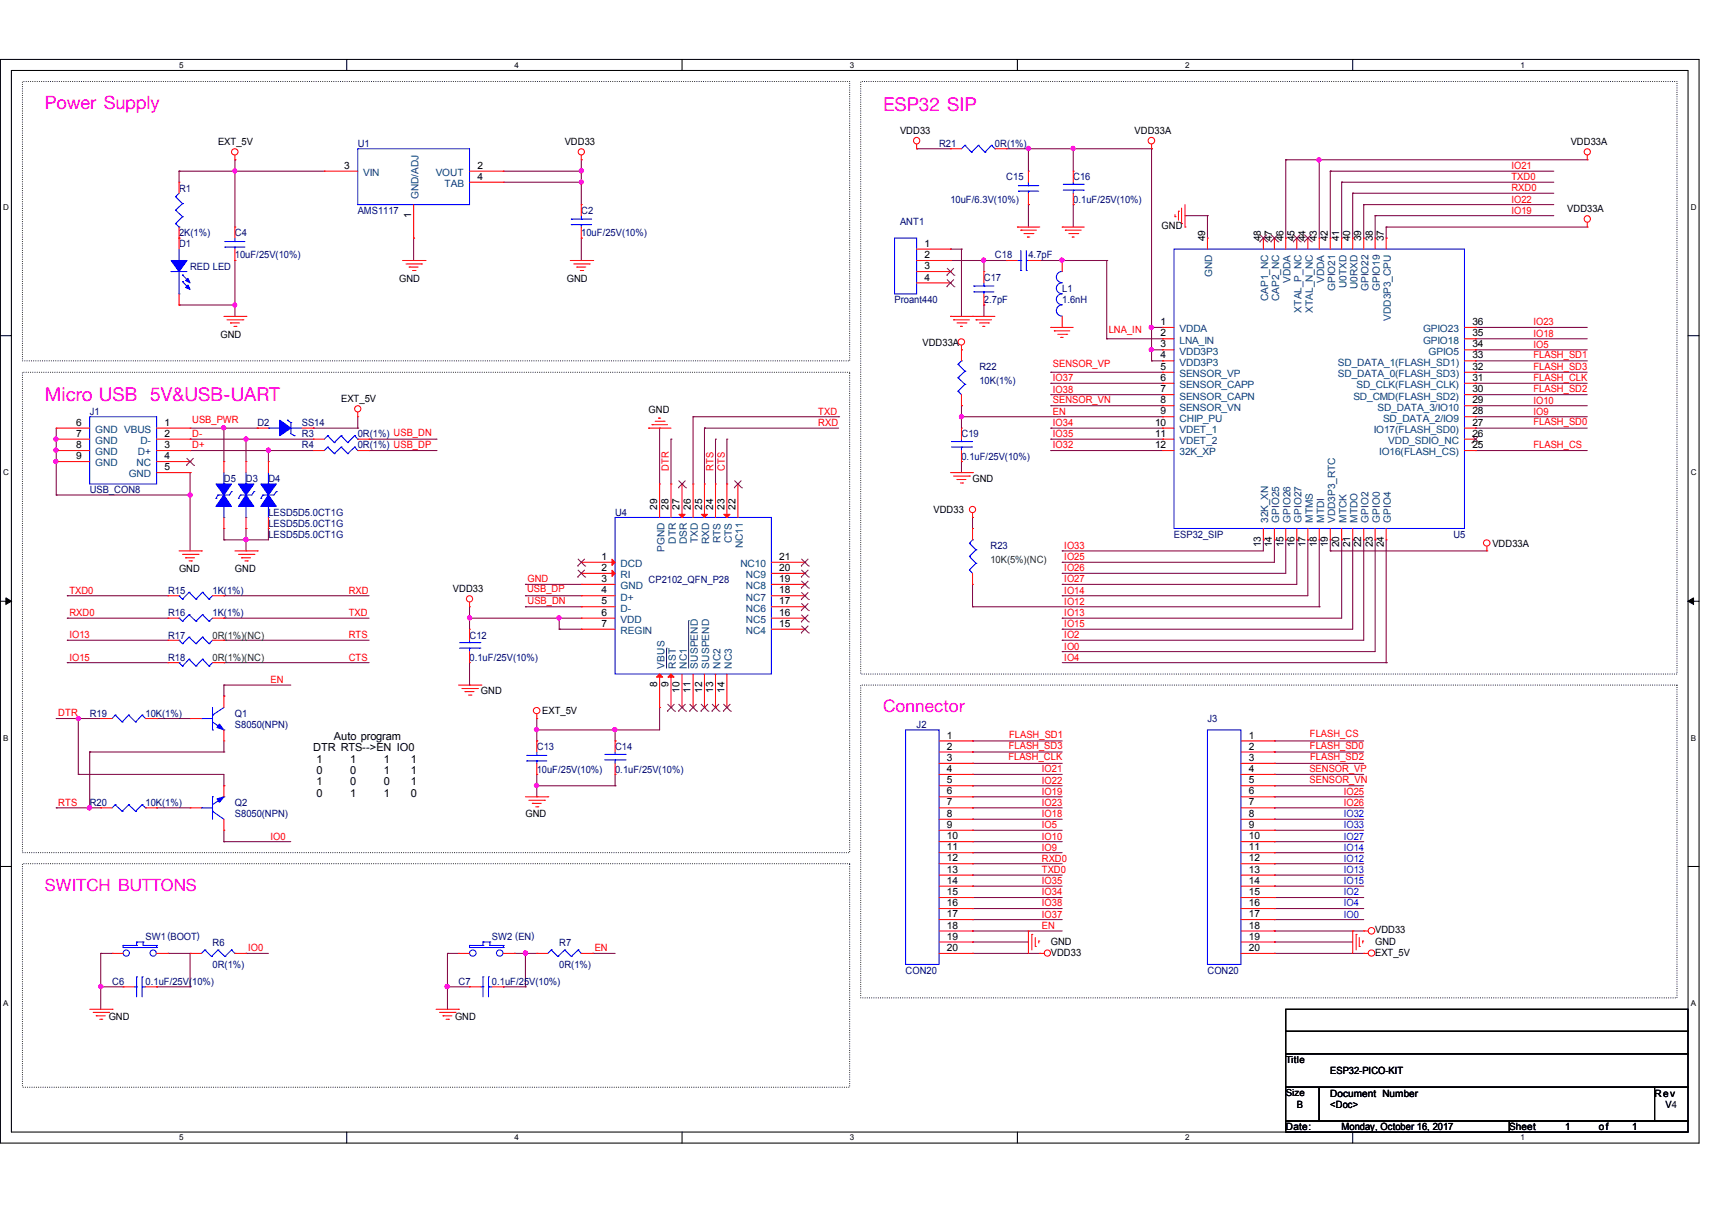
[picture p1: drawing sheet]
<svg xmlns="http://www.w3.org/2000/svg" width="420mm" height="297mm" viewBox="0 0 420 297" stroke-linecap="round" stroke-linejoin="round" font-family="sans-serif">
<defs><g id="words">
<g font-size="4.7" fill="#f0f">
<text x="216.7" y="27.2">ESP32 SIP</text>
<text x="11" y="98.5">Micro USB 5V&amp;USB-UART</text>
</g>
<text font-size="4.5" fill="#f0f" x="11" y="26.9">Power Supply</text>
<text font-size="4.2" fill="#f0f" x="216.7" y="174.8">Connector</text>
<text font-size="4.1" fill="#f0f" x="11" y="218.6">SWITCH BUTTONS</text>
<g font-size="2.7">
<text x="76.9" y="184.4">DTR RTS--&gt;EN IO0</text>
<text x="81.9" y="181.6">Auto program</text>
<text x="77.6" y="187.2">1</text>
<text x="77.6" y="190">0</text>
<text x="85.9" y="187.2">1</text>
<text x="85.9" y="190">0</text>
<text x="94.2" y="187.2">1</text>
<text x="94.2" y="190">1</text>
<text x="100.8" y="187.2">1</text>
<text x="100.8" y="190">1</text>
<text x="77.6" y="192.8">1</text>
<text x="77.6" y="195.6">0</text>
<text x="85.9" y="192.8">0</text>
<text x="85.9" y="195.6">1</text>
<text x="94.2" y="192.8">0</text>
<text x="94.2" y="195.6">1</text>
<text x="100.8" y="192.8">1</text>
<text x="100.8" y="195.6">0</text>
</g>
<g font-size="2.5">
<text x="53.5" y="35.5">EXT_5V</text>
<text x="138.6" y="35.5">VDD33</text>
<text x="220.9" y="32.8">VDD33</text>
<text x="278.5" y="32.8">VDD33A</text>
<text x="385.5" y="35.5">VDD33A</text>
<text x="84.5" y="41.4">3</text>
<text x="117.2" y="41.4">2</text>
<text x="117.2" y="44.1">4</text>
<text x="100.9" y="53.5" transform="rotate(-90 100.9 53.5)">1</text>
<text x="384.6" y="51.9">VDD33A</text>
<text x="285.1" y="56.3">GND</text>
<text x="295.7" y="59.2" transform="rotate(-90 295.7 59.2)">49</text>
<text x="309.5" y="59.2" transform="rotate(-90 309.5 59.2)">48</text>
<text x="312.2" y="59.2" transform="rotate(-90 312.2 59.2)">47</text>
<text x="315" y="59.2" transform="rotate(-90 315 59.2)">46</text>
<text x="317.7" y="59.2" transform="rotate(-90 317.7 59.2)">45</text>
<text x="320.4" y="59.2" transform="rotate(-90 320.4 59.2)">44</text>
<text x="323.2" y="59.2" transform="rotate(-90 323.2 59.2)">43</text>
<text x="325.9" y="59.2" transform="rotate(-90 325.9 59.2)">42</text>
<text x="328.7" y="59.2" transform="rotate(-90 328.7 59.2)">41</text>
<text x="331.4" y="59.2" transform="rotate(-90 331.4 59.2)">40</text>
<text x="334.1" y="59.2" transform="rotate(-90 334.1 59.2)">39</text>
<text x="336.9" y="59.2" transform="rotate(-90 336.9 59.2)">38</text>
<text x="339.6" y="59.2" transform="rotate(-90 339.6 59.2)">37</text>
<text x="226.9" y="60.6">1</text>
<text x="226.9" y="63.4">2</text>
<text x="98" y="69.2">GND</text>
<text x="139.1" y="69.2">GND</text>
<text x="226.9" y="66.1">3</text>
<text x="226.9" y="68.9">4</text>
<text x="54.1" y="82.9">GND</text>
<text x="284.8" y="79.8">1</text>
<text x="284.8" y="82.6">2</text>
<text x="361.4" y="82.6">35</text>
<text x="361.4" y="79.8">36</text>
<text x="226.4" y="84.9">VDD33A</text>
<text x="284.8" y="85.3">3</text>
<text x="284.8" y="88">4</text>
<text x="361.4" y="88">33</text>
<text x="361.4" y="85.3">34</text>
<text x="284.8" y="90.8">5</text>
<text x="284.8" y="93.5">6</text>
<text x="361.4" y="93.5">31</text>
<text x="361.4" y="90.8">32</text>
<text x="83.7" y="98.6">EXT_5V</text>
<text x="159.2" y="101.4">GND</text>
<text x="284.8" y="96.3">7</text>
<text x="284.8" y="99">8</text>
<text x="284.8" y="101.7">9</text>
<text x="361.4" y="96.3">30</text>
<text x="361.4" y="99">29</text>
<text x="361.4" y="101.7">28</text>
<text x="18.7" y="104.5">6</text>
<text x="18.7" y="107.2">7</text>
<text x="40.4" y="107.2">2</text>
<text x="40.4" y="104.5">1</text>
<text x="283.5" y="104.5">10</text>
<text x="283.5" y="107.2">11</text>
<text x="361.4" y="104.5">27</text>
<text x="361.4" y="107.2">26</text>
<text x="18.7" y="110">8</text>
<text x="18.7" y="112.7">9</text>
<text x="40.4" y="110">3</text>
<text x="40.4" y="112.7">4</text>
<text x="283.5" y="110">12</text>
<text x="361.4" y="110">25</text>
<text x="40.4" y="115.4">5</text>
<text x="238.7" y="118.3">GND</text>
<text x="161.3" y="125.1" transform="rotate(-90 161.3 125.1)">29</text>
<text x="164.1" y="125.1" transform="rotate(-90 164.1 125.1)">28</text>
<text x="166.8" y="125.1" transform="rotate(-90 166.8 125.1)">27</text>
<text x="169.5" y="125.1" transform="rotate(-90 169.5 125.1)">26</text>
<text x="172.3" y="125.1" transform="rotate(-90 172.3 125.1)">25</text>
<text x="175" y="125.1" transform="rotate(-90 175 125.1)">24</text>
<text x="177.8" y="125.1" transform="rotate(-90 177.8 125.1)">23</text>
<text x="180.5" y="125.1" transform="rotate(-90 180.5 125.1)">22</text>
<text x="229.1" y="126">VDD33</text>
<text x="147.7" y="137.4">1</text>
<text x="191.3" y="137.4">21</text>
<text x="309.5" y="134.4" transform="rotate(-90 309.5 134.4)">13</text>
<text x="312.2" y="134.4" transform="rotate(-90 312.2 134.4)">14</text>
<text x="315" y="134.4" transform="rotate(-90 315 134.4)">15</text>
<text x="317.7" y="134.4" transform="rotate(-90 317.7 134.4)">16</text>
<text x="320.4" y="134.4" transform="rotate(-90 320.4 134.4)">17</text>
<text x="323.2" y="134.4" transform="rotate(-90 323.2 134.4)">18</text>
<text x="325.9" y="134.4" transform="rotate(-90 325.9 134.4)">19</text>
<text x="328.7" y="134.4" transform="rotate(-90 328.7 134.4)">20</text>
<text x="331.4" y="134.4" transform="rotate(-90 331.4 134.4)">21</text>
<text x="334.1" y="134.4" transform="rotate(-90 334.1 134.4)">22</text>
<text x="336.9" y="134.4" transform="rotate(-90 336.9 134.4)">23</text>
<text x="339.6" y="134.4" transform="rotate(-90 339.6 134.4)">24</text>
<text x="366.3" y="134.2">VDD33A</text>
<text x="43.9" y="140.3">GND</text>
<text x="57.7" y="140.3">GND</text>
<text x="147.7" y="140.2">2</text>
<text x="147.7" y="142.9">3</text>
<text x="191.3" y="142.9">19</text>
<text x="191.3" y="140.2">20</text>
<text x="111.2" y="145.2">VDD33</text>
<text x="147.7" y="145.7">4</text>
<text x="147.7" y="148.4">5</text>
<text x="191.3" y="148.4">17</text>
<text x="191.3" y="145.7">18</text>
<text x="147.7" y="151.2">6</text>
<text x="147.7" y="153.9">7</text>
<text x="191.3" y="153.9">15</text>
<text x="191.3" y="151.2">16</text>
<text x="118" y="170.5">GND</text>
<text x="161.3" y="168.8" transform="rotate(-90 161.3 168.8)">8</text>
<text x="164.1" y="168.8" transform="rotate(-90 164.1 168.8)">9</text>
<text x="166.8" y="170.1" transform="rotate(-90 166.8 170.1)">10</text>
<text x="169.5" y="170.1" transform="rotate(-90 169.5 170.1)">11</text>
<text x="172.3" y="170.1" transform="rotate(-90 172.3 170.1)">12</text>
<text x="175" y="170.1" transform="rotate(-90 175 170.1)">13</text>
<text x="177.8" y="170.1" transform="rotate(-90 177.8 170.1)">14</text>
<text x="133.1" y="175.4">EXT_5V</text>
<text x="232.4" y="181.3">1</text>
<text x="232.4" y="184">2</text>
<text x="306.5" y="181.3">1</text>
<text x="306.5" y="184">2</text>
<text x="232.4" y="186.8">3</text>
<text x="232.4" y="189.5">4</text>
<text x="306.5" y="186.8">3</text>
<text x="306.5" y="189.5">4</text>
<text x="232.4" y="192.3">5</text>
<text x="232.4" y="195">6</text>
<text x="232.4" y="197.7">7</text>
<text x="306.5" y="192.3">5</text>
<text x="306.5" y="195">6</text>
<text x="306.5" y="197.7">7</text>
<text x="128.9" y="200.6">GND</text>
<text x="232.4" y="200.5">8</text>
<text x="232.4" y="203.2">9</text>
<text x="306.5" y="200.5">8</text>
<text x="306.5" y="203.2">9</text>
<text x="232.4" y="206">10</text>
<text x="232.4" y="208.7">11</text>
<text x="306.5" y="206">10</text>
<text x="306.5" y="208.7">11</text>
<text x="232.4" y="211.4">12</text>
<text x="232.4" y="214.2">13</text>
<text x="306.5" y="211.4">12</text>
<text x="306.5" y="214.2">13</text>
<text x="232.4" y="216.9">14</text>
<text x="232.4" y="219.7">15</text>
<text x="306.5" y="216.9">14</text>
<text x="306.5" y="219.7">15</text>
<text x="232.4" y="222.4">16</text>
<text x="232.4" y="225.2">17</text>
<text x="232.4" y="228">18</text>
<text x="306.5" y="222.4">16</text>
<text x="306.5" y="225.2">17</text>
<text x="306.5" y="228">18</text>
<text x="232.4" y="230.7">19</text>
<text x="232.4" y="233.5">20</text>
<text x="257.9" y="231.9">GND</text>
<text x="306.5" y="230.7">19</text>
<text x="306.5" y="233.5">20</text>
<text x="337.5" y="229.1">VDD33</text>
<text x="337.5" y="231.9">GND</text>
<text x="257.9" y="234.6">VDD33</text>
<text x="337.5" y="234.6">EXT_5V</text>
<text x="26.7" y="250.3">GND</text>
<text x="111.7" y="250.3">GND</text>
<text x="326.5" y="263.8">ESP32-PICO-KIT</text>
<text x="326.5" y="269.2">Document Number</text>
<text x="406.1" y="269.2">Rev</text>
<text x="318.3" y="272">B</text>
<text x="326.5" y="272">&lt;Doc&gt;</text>
<text x="408.8" y="272">V4</text>
<text x="408.8" y="272">V</text>
<text x="315.6" y="277.5">Date:</text>
<text x="329.3" y="277.5">Monday, October 16, 2017</text>
<text x="370.4" y="277.5">Sheet</text>
<text x="384.1" y="277.5">1</text>
<text x="392.3" y="277.5">of</text>
<text x="400.6" y="277.5">1</text>
</g>
<g font-size="2.5" fill="#000080">
<text x="87.8" y="36">U1</text>
<text x="230.5" y="36">R21</text>
<text x="244.2" y="36">0R(1%)</text>
<text x="43.9" y="47">R1</text>
<text x="247" y="44.3">C15</text>
<text x="263.4" y="44.3">C16</text>
<text x="87.8" y="52.5">AMS1117</text>
<text x="142.7" y="52.5">C2</text>
<text x="233.3" y="49.7">10uF/6.3V(10%)</text>
<text x="263.4" y="49.7">0.1uF/25V(10%)</text>
<text x="43.9" y="58">2K(1%)</text>
<text x="57.7" y="58">C4</text>
<text x="142.7" y="58">10uF/25V(10%)</text>
<text x="220.9" y="55.2">ANT1</text>
<text x="43.9" y="60.7">D1</text>
<text x="57.7" y="63.4">10uF/25V(10%)</text>
<text x="244.2" y="63.4">C18</text>
<text x="252.4" y="63.4">4.7pF</text>
<text x="46.7" y="66.2">RED LED</text>
<text x="241.5" y="68.9">C17</text>
<text x="260.7" y="71.7">L1</text>
<text x="219.5" y="74.5">Proant440</text>
<text x="241.5" y="74.4">2.7pF</text>
<text x="260.7" y="74.4">1.6nH</text>
<text x="240.4" y="90.9">R22</text>
<text x="240.4" y="94.2">10K(1%)</text>
<text x="22" y="101.9">J1</text>
<text x="63.2" y="104.6">D2</text>
<text x="74.1" y="104.6">SS14</text>
<text x="74.1" y="107.4">R3</text>
<text x="87.8" y="107.4">0R(1%) USB_DN</text>
<text x="236" y="107.4">C19</text>
<text x="74.1" y="110.1">R4</text>
<text x="87.8" y="110.1">0R(1%) USB_DP</text>
<text x="236" y="112.9">0.1uF/25V(10%)</text>
<text x="54.9" y="118.3">D5</text>
<text x="60.4" y="118.3">D3</text>
<text x="65.9" y="118.3">D4</text>
<text x="22" y="121.1">USB_CON8</text>
<text x="65.9" y="129.3">LESD5D5.0CT1G</text>
<text x="65.9" y="126.6">LESD5D5.0CT1G</text>
<text x="151" y="126.6">U4</text>
<text x="65.9" y="132">LESD5D5.0CT1G</text>
<text x="243.1" y="134.8">R23</text>
<text x="288.1" y="132">ESP32_SIP</text>
<text x="356.7" y="132">U5</text>
<text x="159.2" y="143">CP2102_QFN_P28</text>
<text x="41.2" y="145.7">R15</text>
<text x="52.2" y="145.7">1K(1%)</text>
<text x="41.2" y="151.2">R16</text>
<text x="52.2" y="151.2">1K(1%)</text>
<text x="41.2" y="156.7">R17</text>
<text x="115.2" y="156.7">C12</text>
<text x="41.2" y="162.2">R18</text>
<text x="115.2" y="162.2">0.1uF/25V(10%)</text>
<text x="22" y="176">R19</text>
<text x="35.7" y="176">10K(1%)</text>
<text x="57.7" y="176">Q1</text>
<text x="57.7" y="178.7">S8050(NPN)</text>
<text x="225" y="178.7">J2</text>
<text x="296.3" y="177.3">J3</text>
<text x="131.7" y="184.2">C13</text>
<text x="151" y="184.2">C14</text>
<text x="131.7" y="189.7">10uF/25V(10%)</text>
<text x="151" y="189.7">0.1uF/25V(10%)</text>
<text x="22" y="197.9">R20</text>
<text x="35.7" y="197.9">10K(1%)</text>
<text x="57.7" y="197.9">Q2</text>
<text x="57.7" y="200.6">S8050(NPN)</text>
<text x="35.7" y="230.8">SW1(BOOT)</text>
<text x="52.2" y="232.2">R6</text>
<text x="120.7" y="230.8">SW2 (EN)</text>
<text x="137.2" y="232.2">R7</text>
<text x="52.2" y="237.7">0R(1%)</text>
<text x="137.2" y="237.7">0R(1%)</text>
<text x="222.3" y="239">CON20</text>
<text x="296.3" y="239">CON20</text>
<text x="27.5" y="241.8">C6</text>
<text x="35.7" y="241.8">0.1uF/25V(</text>
<text x="47.2" y="241.8">10%)</text>
<text x="112.5" y="241.8">C7</text>
<text x="120.7" y="241.8">0.1uF/25V(10%)</text>
</g>
<g font-size="2.5" fill="#f00">
<text x="370.9" y="41.5">IO21</text>
<text x="370.9" y="44.2">TXD0</text>
<text x="370.9" y="46.9">RXD0</text>
<text x="370.9" y="49.7">IO22</text>
<text x="370.9" y="52.4">IO19</text>
<text x="272.1" y="81.8">LNA_IN</text>
<text x="376.3" y="82.7">IO18</text>
<text x="376.3" y="79.9">IO23</text>
<text x="376.3" y="85.4">IO5</text>
<text x="376.3" y="87.9">FLASH_SD1</text>
<text x="258.4" y="90">SENSOR_VP</text>
<text x="258.4" y="93.6">IO37</text>
<text x="376.3" y="93.4">FLASH_CLK</text>
<text x="376.3" y="90.7">FLASH_SD3</text>
<text x="200.8" y="101.8">TXD</text>
<text x="258.4" y="98.9">SENSOR_VN</text>
<text x="258.4" y="101.8">EN</text>
<text x="258.4" y="96.4">IO38</text>
<text x="376.3" y="101.8">IO9</text>
<text x="376.3" y="96.2">FLASH_SD2</text>
<text x="376.3" y="99.1">IO10</text>
<text x="47.2" y="103.7">USB_PWR</text>
<text x="47.2" y="107.3">D-</text>
<text x="200.8" y="104.6">RXD</text>
<text x="258.4" y="104.6">IO34</text>
<text x="258.4" y="107.3">IO35</text>
<text x="376.3" y="104.5">FLASH_SD0</text>
<text x="47.2" y="110.1">D+</text>
<text x="258.4" y="110.1">IO32</text>
<text x="376.3" y="110">FLASH_CS</text>
<text x="164.2" y="115.5" transform="rotate(-90 164.2 115.5)">DTR</text>
<text x="175.1" y="115.5" transform="rotate(-90 175.1 115.5)">RTS</text>
<text x="177.9" y="115.5" transform="rotate(-90 177.9 115.5)">CTS</text>
<text x="261.2" y="137.5">IO25</text>
<text x="261.2" y="134.7">IO33</text>
<text x="129.5" y="142.9">GND</text>
<text x="261.2" y="140.2">IO26</text>
<text x="261.2" y="142.9">IO27</text>
<text x="17" y="145.7">TXD0</text>
<text x="85.6" y="145.7">RXD</text>
<text x="129.3" y="145.4">USB_DP</text>
<text x="129.5" y="148.3">USB_DN</text>
<text x="261.2" y="145.7">IO14</text>
<text x="261.2" y="148.4">IO12</text>
<text x="17" y="151.2">RXD0</text>
<text x="85.6" y="151.2">TXD</text>
<text x="261.2" y="151.2">IO13</text>
<text x="261.2" y="154">IO15</text>
<text x="17" y="156.7">IO13</text>
<text x="85.6" y="156.7">RTS</text>
<text x="261.2" y="156.7">IO2</text>
<text x="261.2" y="159.5">IO0</text>
<text x="17" y="162.2">IO15</text>
<text x="66.4" y="167.7">EN</text>
<text x="85.6" y="162.2">CTS</text>
<text x="261.2" y="162.2">IO4</text>
<text x="14.3" y="175.9">DTR</text>
<text x="247.6" y="183.9">FLASH_SD3</text>
<text x="247.7" y="181.1">FLASH_SD1</text>
<text x="321.5" y="183.9">FLASH_SD0</text>
<text x="321.5" y="180.9">FLASH_CS</text>
<text x="247.5" y="186.7">FLASH_CLK</text>
<text x="255.7" y="189.6">IO21</text>
<text x="321.3" y="189.4">SENSOR_VP</text>
<text x="321.5" y="186.7">FLASH_SD2</text>
<text x="14.3" y="197.8">RTS</text>
<text x="255.7" y="192.4">IO22</text>
<text x="255.7" y="195.1">IO19</text>
<text x="255.7" y="197.8">IO23</text>
<text x="321.4" y="192.1">SENSOR_VN</text>
<text x="329.8" y="195.1">IO25</text>
<text x="329.8" y="197.8">IO26</text>
<text x="255.7" y="200.6">IO18</text>
<text x="255.7" y="203.3">IO5</text>
<text x="66.4" y="206.1">IO0</text>
<text x="255.7" y="206.1">IO10</text>
<text x="255.7" y="208.8">IO9</text>
<text x="255.7" y="211.5">RXD0</text>
<text x="255.7" y="214.3">TXD0</text>
<text x="255.7" y="217">IO35</text>
<text x="255.7" y="219.8">IO34</text>
<text x="255.7" y="222.5">IO38</text>
<text x="255.7" y="225.2">IO37</text>
<text x="60.9" y="233.5">IO0</text>
<text x="146" y="233.5">EN</text>
<text x="255.7" y="228">EN</text>
</g>
<g font-size="2.5" fill="#004080">
<text x="89.2" y="43.2">VIN</text>
<text x="106.9" y="43.2">VOUT</text>
<text x="109.1" y="45.9">TAB</text>
<text x="102.7" y="48.9" transform="rotate(-90 102.7 48.9)">GND/ADJ</text>
<text x="297.5" y="68" transform="rotate(-90 297.5 68)">GND</text>
<text x="316.7" y="69.5" transform="rotate(-90 316.7 69.5)">VDDA</text>
<text x="325" y="69.5" transform="rotate(-90 325 69.5)">VDDA</text>
<text x="327.7" y="71.5" transform="rotate(-90 327.7 71.5)">GPIO21</text>
<text x="330.5" y="70.6" transform="rotate(-90 330.5 70.6)">U0TXD</text>
<text x="333.2" y="70.9" transform="rotate(-90 333.2 70.9)">U0RXD</text>
<text x="335.9" y="71.5" transform="rotate(-90 335.9 71.5)">GPIO22</text>
<text x="338.7" y="71.5" transform="rotate(-90 338.7 71.5)">GPIO19</text>
<text x="311.2" y="73.9" transform="rotate(-90 311.2 73.9)">CAP1_NC</text>
<text x="313.9" y="73.9" transform="rotate(-90 313.9 73.9)">CAP2_NC</text>
<text x="319.4" y="76.7" transform="rotate(-90 319.4 76.7)">XTAL_P_NC</text>
<text x="322.2" y="76.8" transform="rotate(-90 322.2 76.8)">XTAL_N_NC</text>
<text x="289.5" y="81.6">VDDA</text>
<text x="341.4" y="78.8" transform="rotate(-90 341.4 78.8)">VDD3P3_CPU</text>
<text x="349.2" y="81.6">GPIO23</text>
<text x="289.5" y="84.4">LNA_IN</text>
<text x="289.5" y="87.1">VDD3P3</text>
<text x="289.5" y="89.8">VDD3P3</text>
<text x="328.3" y="89.8">SD_DATA_1(FLASH_SD1)</text>
<text x="349.2" y="84.4">GPIO18</text>
<text x="350.6" y="87.1">GPIO5</text>
<text x="289.5" y="92.6">SENSOR_VP</text>
<text x="289.5" y="95.3">SENSOR_CAPP</text>
<text x="328.3" y="92.6">SD_DATA_0(FLASH_SD3)</text>
<text x="332.9" y="95.3">SD_CLK(FLASH_CLK)</text>
<text x="289.5" y="98.1">SENSOR_CAPN</text>
<text x="289.5" y="100.8">SENSOR_VN</text>
<text x="332.1" y="98.1">SD_CMD(FLASH_SD2)</text>
<text x="338.1" y="100.8">SD_DATA_3/IO10</text>
<text x="23.4" y="106.3">GND VBUS</text>
<text x="289.5" y="103.5">CHIP_PU</text>
<text x="289.5" y="106.3">VDET_1</text>
<text x="337.1" y="106.3">IO17(FLASH_SD0)</text>
<text x="339.4" y="103.5">SD_DATA_2/IO9</text>
<text x="23.4" y="109">GND</text>
<text x="23.4" y="111.8">GND</text>
<text x="33.9" y="111.8">D+</text>
<text x="34.5" y="109">D-</text>
<text x="289.5" y="109">VDET_2</text>
<text x="289.5" y="111.8">32K_XP</text>
<text x="338.5" y="111.8">IO16(FLASH_CS)</text>
<text x="340.7" y="109">VDD_SDIO_NC</text>
<text x="23.4" y="114.5">GND</text>
<text x="31.6" y="117.2">GND</text>
<text x="33.5" y="114.5">NC</text>
<text x="311.2" y="128.4" transform="rotate(-90 311.2 128.4)">32K_XN</text>
<text x="313.9" y="128.4" transform="rotate(-90 313.9 128.4)">GPIO25</text>
<text x="316.7" y="128.4" transform="rotate(-90 316.7 128.4)">GPIO26</text>
<text x="319.4" y="128.4" transform="rotate(-90 319.4 128.4)">GPIO27</text>
<text x="322.2" y="128.4" transform="rotate(-90 322.2 128.4)">MTMS</text>
<text x="325" y="128.4" transform="rotate(-90 325 128.4)">MTDI</text>
<text x="327.7" y="128.4" transform="rotate(-90 327.7 128.4)">VDD3P3_RTC</text>
<text x="330.5" y="128.4" transform="rotate(-90 330.5 128.4)">MTCK</text>
<text x="333.2" y="128.4" transform="rotate(-90 333.2 128.4)">MTDO</text>
<text x="335.9" y="128.4" transform="rotate(-90 335.9 128.4)">GPIO2</text>
<text x="338.7" y="128.4" transform="rotate(-90 338.7 128.4)">GPIO0</text>
<text x="341.4" y="128.4" transform="rotate(-90 341.4 128.4)">GPIO4</text>
<text x="163.1" y="135.6" transform="rotate(-90 163.1 135.6)">PGND</text>
<text x="165.9" y="133.5" transform="rotate(-90 165.9 133.5)">DTR</text>
<text x="168.6" y="133.6" transform="rotate(-90 168.6 133.6)">DSR</text>
<text x="171.3" y="133.4" transform="rotate(-90 171.3 133.4)">TXD</text>
<text x="174.1" y="133.6" transform="rotate(-90 174.1 133.6)">RXD</text>
<text x="176.8" y="133.4" transform="rotate(-90 176.8 133.4)">RTS</text>
<text x="179.6" y="133.4" transform="rotate(-90 179.6 133.4)">CTS</text>
<text x="182.3" y="134.6" transform="rotate(-90 182.3 134.6)">NC11</text>
<text x="152.3" y="139.2">DCD</text>
<text x="152.3" y="141.9">RI</text>
<text x="181.7" y="139.2">NC10</text>
<text x="183" y="141.9">NC9</text>
<text x="152.3" y="144.6">GND</text>
<text x="152.3" y="147.4">D+</text>
<text x="183" y="147.4">NC7</text>
<text x="183" y="144.6">NC8</text>
<text x="152.3" y="150.1">D-</text>
<text x="152.3" y="152.9">VDD</text>
<text x="152.3" y="155.6">REGIN</text>
<text x="183" y="155.6">NC4</text>
<text x="183" y="152.9">NC5</text>
<text x="183" y="150.1">NC6</text>
<text x="163.1" y="164.1" transform="rotate(-90 163.1 164.1)">VBUS</text>
<text x="165.9" y="164.1" transform="rotate(-90 165.9 164.1)">RST</text>
<text x="168.6" y="164.1" transform="rotate(-90 168.6 164.1)">NC1</text>
<text x="171.3" y="164.1" transform="rotate(-90 171.3 164.1)">SUSPEND</text>
<text x="174.1" y="164.1" transform="rotate(-90 174.1 164.1)">SUSPEND</text>
<text x="176.8" y="164.1" transform="rotate(-90 176.8 164.1)">NC2</text>
<text x="179.6" y="164.1" transform="rotate(-90 179.6 164.1)">NC3</text>
</g>
<g font-size="2.5" fill="#008000">
<text x="243.1" y="138.1">10K(5%)(NC)</text>
<text x="52.2" y="156.7">0R(1%)(NC)</text>
<text x="52.2" y="162.2">0R(1%)(NC)</text>
</g>
<g font-size="2.5" fill="#00f">
<text x="329.8" y="200.6">IO32</text>
<text x="329.8" y="203.3">IO33</text>
<text x="329.8" y="206.1">IO27</text>
<text x="329.8" y="208.8">IO14</text>
<text x="329.8" y="214.3">IO13</text>
<text x="329.8" y="211.5">IO12</text>
<text x="329.8" y="217">IO15</text>
<text x="329.8" y="219.8">IO2</text>
<text x="329.8" y="222.5">IO4</text>
<text x="329.8" y="225.2">IO0</text>
</g>
<g font-size="2.4">
<text x="315.6" y="260.9">Title</text>
<text x="315.6" y="269.1">Size</text>
</g>
<g font-size="2">
<text x="43.9" y="16.6">5</text>
<text x="126.2" y="16.6">4</text>
<text x="208.5" y="16.6">3</text>
<text x="290.8" y="16.6">2</text>
<text x="373.1" y="16.6">1</text>
<text x=".8" y="51.6">D</text>
<text x="415" y="51.6">D</text>
<text x=".8" y="116.7">C</text>
<text x="415" y="116.7">C</text>
<text x=".8" y="181.9">B</text>
<text x="415" y="181.9">B</text>
<text x=".8" y="247">A</text>
<text x="415" y="247">A</text>
<text x="43.9" y="279.9">5</text>
<text x="126.2" y="279.9">4</text>
<text x="208.5" y="279.9">3</text>
<text x="290.8" y="279.9">2</text>
<text x="373.1" y="279.9">1</text>
</g>
</g></defs>
<path d="M.1 14.6h416.9v266h-416.9zM2.8 17.3h411.5v260.6h-411.5z" fill="none" stroke="#000" stroke-width=".25"/>
<g fill="#fff">
<path d="M43.9 14.8h1.1v2.2h-1.1z"/>
<path d="M43.9 278.2h1.1v2.1h-1.1z"/>
</g>
<path d="M85.1 14.6v2.7M85.1 277.9v2.7" fill="none" stroke="#000" stroke-width=".25"/>
<g fill="#fff">
<path d="M126.2 14.8h1.1v2.2h-1.1z"/>
<path d="M126.2 278.2h1.1v2.1h-1.1z"/>
</g>
<path d="M167.4 14.6v2.7M167.4 277.9v2.7" fill="none" stroke="#000" stroke-width=".25"/>
<g fill="#fff">
<path d="M208.5 14.8h1v2.2h-1z"/>
<path d="M208.5 278.2h1v2.1h-1z"/>
</g>
<path d="M249.7 14.6v2.7M249.7 277.9v2.7" fill="none" stroke="#000" stroke-width=".25"/>
<g fill="#fff">
<path d="M290.8 14.8h1v2.2h-1z"/>
<path d="M290.8 278.2h1v2.1h-1z"/>
</g>
<path d="M332 14.6v2.7M332 277.9v2.7" fill="none" stroke="#000" stroke-width=".25"/>
<g fill="#fff">
<path d="M373.1 14.8h1v2.2h-1z"/>
<path d="M373.1 278.2h1v2.1h-1z"/>
<path d="M.8 49.8h1.3v2.1h-1.3z"/>
<path d="M415 49.8h1.3v2.1h-1.3z"/>
<path d="M.8 114.9h1.3v2.1h-1.3z"/>
<path d="M415 114.9h1.3v2.1h-1.3z"/>
</g>
<path d="M.1 82.4h2.7M414.3 82.4h2.7" fill="none" stroke="#000" stroke-width=".25"/>
<g fill="#fff">
<path d="M.8 180.1h1.1v2.1h-1.1z"/>
<path d="M415 180.1h1.1v2.1h-1.1z"/>
</g>
<path d="M.1 147.6h2.7M1.4 146.8l1.4 .8-1.4 .8zM414.3 147.6l1.3-.8v1.6zM414.3 147.6h2.7" fill="none" stroke="#000" stroke-width=".25"/>
<path d="M1.4 146.8l1.4 .8-1.4 .8zM414.3 147.6l1.3-.8v1.6z" fill="#000"/>
<g fill="#fff">
<path d="M.8 245.2h1.1v2.1h-1.1z"/>
<path d="M415 245.2h1.1v2.1h-1.1z"/>
</g>
<path d="M.1 212.7h2.7M414.3 212.7h2.7" fill="none" stroke="#000" stroke-width=".25"/>
<path d="M5.5 20h203v68.6h-203zM211.2 20h200.4v145.5h-200.4zM5.5 91.4h203v117.9h-203zM211.2 168.2h200.4v76.8h-200.4zM5.5 212h203v54.9h-203z" fill="none" stroke="#000" stroke-width=".25" stroke-dasharray="0 .5"/>
<path d="M60.4 129.7h.1M60.4 129.7v2.8" fill="none" stroke="#800040" stroke-width=".25"/>
<circle cx="60.4" cy="132.4" r=".51" fill="#f0f"/>
<circle cx="60.4" cy="132.4" r=".51" fill="none" stroke="#f0f" stroke-width=".25"/>
<path d="M13.8 110.6h.1M13.8 113.3h.1M13.8 107.8v5.5M60.4 135.2h.1M60.4 132.5v2.7" fill="none" stroke="#800040" stroke-width=".25"/>
<circle cx="13.7" cy="110.5" r=".51" fill="#f0f"/>
<circle cx="13.7" cy="110.5" r=".51" fill="none" stroke="#f0f" stroke-width=".25"/>
<path d="M13.8 113.3h.1M13.8 113.3v8.2" fill="none" stroke="#800040" stroke-width=".25"/>
<circle cx="13.7" cy="113.3" r=".49" fill="#f0f"/>
<circle cx="13.7" cy="113.3" r=".49" fill="none" stroke="#f0f" stroke-width=".25"/>
<path d="M46.7 105.1h8.2M54.9 105.1h.1" fill="none" stroke="#800040" stroke-width=".25"/>
<circle cx="54.9" cy="105" r=".51" fill="#f0f"/>
<circle cx="54.9" cy="105" r=".51" fill="none" stroke="#f0f" stroke-width=".25"/>
<path d="M46.7 107.8h13.7M46.7 107.8h.1M60.4 107.8h.1M60.4 107.8v5.5M65.9 110.6h.1M65.9 110.6v2.7M65.9 129.7h.1M65.9 129.7v2.8" fill="none" stroke="#800040" stroke-width=".25"/>
<circle cx="60.4" cy="107.8" r=".51" fill="#f0f"/>
<circle cx="60.4" cy="107.8" r=".51" fill="none" stroke="#f0f" stroke-width=".25"/>
<path d="M46.7 116h.1M46.7 116v5.5" fill="none" stroke="#800040" stroke-width=".25"/>
<circle cx="46.7" cy="121.5" r=".51" fill="#f0f"/>
<circle cx="46.7" cy="121.5" r=".51" fill="none" stroke="#f0f" stroke-width=".25"/>
<path d="M46.7 110.6h19.2M46.7 110.6h.1" fill="none" stroke="#800040" stroke-width=".25"/>
<circle cx="65.9" cy="110.5" r=".51" fill="#f0f"/>
<circle cx="65.9" cy="110.5" r=".51" fill="none" stroke="#f0f" stroke-width=".25"/>
<path d="M13.8 107.8h.1M13.8 105.1v2.7" fill="none" stroke="#800040" stroke-width=".25"/>
<circle cx="13.7" cy="107.8" r=".51" fill="#f0f"/>
<circle cx="13.7" cy="107.8" r=".51" fill="none" stroke="#f0f" stroke-width=".25"/>
<g fill="none" stroke="#800040" stroke-width=".25">
<path d="M57.7 39.2h.1M57.7 39.2v16.5M142.7 39.2h.1M142.7 39.2v2.8M57.7 42h.1M57.7 42h21.9M57.7 64h.1M57.7 64v10.9M76.9 105.1h.1M76.9 105.1h10.9M13.8 121.5h.1M13.8 121.5h32.9"/>
<path d="M46.7 121.5h.1M46.7 121.5v13.7"/>
</g>
<circle cx="142.7" cy="41.9" r=".51" fill="#f0f"/>
<circle cx="142.7" cy="41.9" r=".51" fill="none" stroke="#f0f" stroke-width=".25"/>
<g fill="none" stroke="#800040" stroke-width=".25">
<path d="M123.5 42h19.2M142.7 58.4h.1M142.7 42h.1M142.7 42v2.7M142.7 58.4v5.6M87.8 105.1h.1M87.8 102.3v2.8M161.9 105.1h.1M161.9 105.1v13.7M164.7 107.8h.1M164.7 107.8v11M170.1 102.3h.1"/>
<path d="M170.1 102.3v16.5M170.1 102.3h35.7M172.9 105.1h.1M172.9 105.1v13.7M172.9 105.1h32.9M175.6 107.8h.1M175.6 107.8v11M178.4 107.8h.1M178.4 107.8v11M205.8 102.3h.1M16.5 146.2h24.7M16.5 151.8h24.7"/>
<path d="M16.5 157.2h24.7M16.5 151.8h.1M16.5 157.2h.1M16.5 146.2h.1M54.9 146.2h35.7M54.9 151.8h35.7M54.9 157.2h35.7M54.9 151.8h.1M54.9 157.2h.1M54.9 146.2h.1M128.9 146.2h.1M128.9 146.2h13.8"/>
<path d="M13.8 176.4h.1M13.8 176.4h5.4M16.5 162.7h24.7M16.5 162.7h.1M38.4 176.4h.1M38.4 176.4h8.3M54.9 162.7h35.7M54.9 170.9h.1M54.9 168.2h.1M54.9 162.7h.1M54.9 168.2v2.7M54.9 168.2h16.5"/>
<path d="M131.7 179.2h.1M151 179.2h.1M161.9 173.7h.1M161.9 173.7v5.5h-30.2M13.8 198.3h.1M13.8 198.3h8.2M19.2 190.1h35.7v2.8M19.2 190.1h.1M22 184.6h32.9M22 184.6h.1M38.4 198.3h.1M38.4 198.3h8.3"/>
<path d="M54.9 184.6h.1M54.9 192.9h.1M54.9 181.9v2.7M54.9 206.6h.1M54.9 203.8v2.8M54.9 206.6h16.5"/>
</g>
<circle cx="150.9" cy="179.1" r=".51" fill="#f0f"/>
<circle cx="150.9" cy="179.1" r=".51" fill="none" stroke="#f0f" stroke-width=".25"/>
<path d="M131.7 179.2h.1M131.7 176.4v5.5M131.7 181.9h.1" fill="none" stroke="#800040" stroke-width=".25"/>
<circle cx="131.7" cy="179.1" r=".51" fill="#f0f"/>
<circle cx="131.7" cy="179.1" r=".51" fill="none" stroke="#f0f" stroke-width=".25"/>
<path d="M151 179.2v2.7M131.7 192.9h.1M131.7 192.9h19.3M151 181.9h.1" fill="none" stroke="#800040" stroke-width=".25"/>
<circle cx="131.7" cy="192.8" r=".51" fill="#f0f"/>
<circle cx="131.7" cy="192.8" r=".51" fill="none" stroke="#f0f" stroke-width=".25"/>
<path d="M115.2 151.8h.1M115.2 149v5.5M128.9 149h.1M128.9 149h13.8M115.2 168.2h.1M115.2 162.7v5.5M131.7 192.9h.1M131.7 195.6h.1M131.7 190.1v5.5M151 192.9h.1M151 190.1v2.8" fill="none" stroke="#800040" stroke-width=".25"/>
<circle cx="115.2" cy="151.7" r=".51" fill="#f0f"/>
<circle cx="115.2" cy="151.7" r=".51" fill="none" stroke="#f0f" stroke-width=".25"/>
<path d="M115.2 151.8h27.5M115.2 151.8h.1M137.2 154.5h5.5M137.2 154.5h.1M137.2 151.8h.1M137.2 151.8v2.7" fill="none" stroke="#800040" stroke-width=".25"/>
<circle cx="137.2" cy="151.7" r=".51" fill="#f0f"/>
<circle cx="137.2" cy="151.7" r=".51" fill="none" stroke="#f0f" stroke-width=".25"/>
<path d="M128.9 143.5h.1M128.9 143.5h13.8M24.7 242.3h5.5M24.7 242.3h.1" fill="none" stroke="#800040" stroke-width=".25"/>
<circle cx="24.7" cy="242.2" r=".51" fill="#f0f"/>
<circle cx="24.7" cy="242.2" r=".51" fill="none" stroke="#f0f" stroke-width=".25"/>
<path d="M126.2 234h2.7M126.2 234h.1M24.7 242.3h.1M24.7 242.3v5.5" fill="none" stroke="#800040" stroke-width=".25"/>
<circle cx="128.9" cy="234" r=".51" fill="#f0f"/>
<circle cx="128.9" cy="234" r=".51" fill="none" stroke="#f0f" stroke-width=".25"/>
<g fill="none" stroke="#800040" stroke-width=".25">
<path d="M24.7 234v8.3M41.2 234h.1M41.2 234h5.5v8.3M60.4 234h.1M60.4 234h5.5M109.8 234h2.7M109.8 234h.1M109.8 234v13.8M128.9 234h.1M128.9 234v8.3M128.9 234h2.8M145.5 234h.1"/>
<path d="M145.5 234h5.5M24.7 242.3h.1M38.4 242.3h.1M38.4 242.3h8.3M46.7 242.3h.1M109.8 242.3h.1M109.8 242.3h5.4M123.5 242.3h5.4M123.5 242.3h.1M128.9 242.3h.1"/>
</g>
<circle cx="109.7" cy="242.2" r=".51" fill="#f0f"/>
<circle cx="109.7" cy="242.2" r=".51" fill="none" stroke="#f0f" stroke-width=".25"/>
<path d="M43.9 42h.1M43.9 42h13.8M101.5 58.4h.1M101.5 58.4v5.6M24.7 234h2.8M24.7 234h.1" fill="none" stroke="#800040" stroke-width=".25"/>
<circle cx="57.6" cy="41.9" r=".49" fill="#f0f"/>
<circle cx="57.6" cy="41.9" r=".49" fill="none" stroke="#f0f" stroke-width=".25"/>
<path d="M43.9 74.9h.1M43.9 74.9h13.8" fill="none" stroke="#800040" stroke-width=".25"/>
<circle cx="57.6" cy="74.9" r=".49" fill="#f0f"/>
<circle cx="57.6" cy="74.9" r=".49" fill="none" stroke="#f0f" stroke-width=".25"/>
<path d="M57.7 74.9h.1M57.7 74.9v2.8M22 184.6h.1M22 198.3h.1M22 184.6v13.7M22 198.3h2.7" fill="none" stroke="#800040" stroke-width=".25"/>
<circle cx="21.9" cy="198.3" r=".51" fill="#f0f"/>
<circle cx="21.9" cy="198.3" r=".51" fill="none" stroke="#f0f" stroke-width=".25"/>
<path d="M19.2 176.4h.1M19.2 176.4v13.7" fill="none" stroke="#800040" stroke-width=".25"/>
<circle cx="19.2" cy="176.4" r=".51" fill="#f0f"/>
<circle cx="19.2" cy="176.4" r=".51" fill="none" stroke="#f0f" stroke-width=".25"/>
<path d="M43.9 42h.1M43.9 42v2.7M123.5 44.7h19.2M142.7 44.7h.1M19.2 176.4h.1M19.2 176.4h5.5" fill="none" stroke="#800040" stroke-width=".25"/>
<circle cx="142.7" cy="44.7" r=".49" fill="#f0f"/>
<circle cx="142.7" cy="44.7" r=".49" fill="none" stroke="#f0f" stroke-width=".25"/>
<path d="M142.7 44.7h.1M142.7 44.7v5.5M233.3 64h8.2M233.3 64h.1M260.7 64h10.9M271.6 64h.1M271.6 64v19.2" fill="none" stroke="#800040" stroke-width=".25"/>
<circle cx="260.6" cy="63.9" r=".51" fill="#f0f"/>
<circle cx="260.6" cy="63.9" r=".51" fill="none" stroke="#f0f" stroke-width=".25"/>
<path d="M241.5 64h.1M241.5 64v2.7" fill="none" stroke="#800040" stroke-width=".25"/>
<circle cx="241.4" cy="63.9" r=".51" fill="#f0f"/>
<circle cx="241.4" cy="63.9" r=".51" fill="none" stroke="#f0f" stroke-width=".25"/>
<g fill="none" stroke="#800040" stroke-width=".25">
<path d="M323.8 39.2h.1M323.8 39.2v19.2M329.3 44.7h52M329.3 44.7h.1M241.5 74.9h.1M241.5 74.9v2.8M282.6 85.9h2.7M282.6 85.9h.1M362.1 96.9h.1M362.1 99.6h.1M362.1 96.9h27.5M362.1 99.6h27.5"/>
<path d="M362.1 102.3h.1M362.1 102.3h27.5M260.7 138h52.1M260.7 138h.1M238.7 149h85.1M260.7 140.7h54.9M260.7 143.5h57.6M260.7 154.5h71.3M260.7 157.2h74M260.7 151.8h68.6M260.7 160h76.8M260.7 140.7h.1"/>
<path d="M260.7 143.5h.1M260.7 146.2h.1M260.7 151.8h.1M260.7 154.5h.1M260.7 157.2h.1M260.7 160h.1M260.7 146.2h60.3M323.8 149h.1"/>
</g>
<circle cx="323.7" cy="39.2" r=".51" fill="#f0f"/>
<circle cx="323.7" cy="39.2" r=".51" fill="none" stroke="#f0f" stroke-width=".25"/>
<g fill="none" stroke="#800040" stroke-width=".25">
<path d="M282.6 36.5h.1M282.6 36.5v49.4M326.5 42h.1M326.5 42v16.4M329.3 44.7h.1M329.3 44.7v13.7M340.2 55.7h49.4M340.2 55.7h.1M257.9 91.4h.1M257.9 99.6h.1M257.9 91.4h27.4M257.9 99.6h27.4"/>
<path d="M271.6 83.2h.1M271.6 83.2h13.7M282.6 80.4h.1M362.1 105.1h.1M362.1 105.1h27.5M312.8 132.5h.1M312.8 132.5v5.5M315.6 132.5h.1M315.6 132.5v8.2M318.3 132.5h.1M318.3 132.5v11M321 132.5h.1"/>
<path d="M321 132.5v13.7M323.8 132.5h.1M323.8 132.5v16.5M326.5 135.2h.1M326.5 132.5h.1M326.5 132.5v2.7M326.5 135.2h38.4M329.3 132.5h.1M329.3 132.5v19.3M332 132.5h.1M332 132.5v22M334.7 132.5h.1"/>
<path d="M334.7 132.5v24.7M337.5 132.5h.1M337.5 132.5v27.5M340.2 132.5v30.2M340.2 162.7h.1"/>
</g>
<circle cx="282.6" cy="85.8" r=".49" fill="#f0f"/>
<circle cx="282.6" cy="85.8" r=".49" fill="none" stroke="#f0f" stroke-width=".25"/>
<circle cx="282.5" cy="80.4" r=".51" fill="#f0f"/>
<circle cx="282.5" cy="80.4" r=".51" fill="none" stroke="#f0f" stroke-width=".25"/>
<g fill="none" stroke="#800040" stroke-width=".25">
<path d="M252.4 36.5h.1M252.4 36.5v5.5M252.4 36.5h30.2M263.4 36.5h.1M263.4 36.5v5.5M315.6 39.2h.1M315.6 39.2v19.2M323.8 39.2h65.8M323.8 39.2h.1M252.4 50.2h.1M252.4 50.2v5.5M263.4 50.2h.1"/>
<path d="M263.4 50.2v5.5M282.6 80.4h2.7M282.6 80.4h.1M257.9 105.1h.1M257.9 107.8h.1M257.9 105.1h27.4M257.9 107.8h27.4"/>
</g>
<circle cx="263.3" cy="36.4" r=".49" fill="#f0f"/>
<circle cx="263.3" cy="36.4" r=".49" fill="none" stroke="#f0f" stroke-width=".25"/>
<circle cx="252.4" cy="36.4" r=".51" fill="#f0f"/>
<circle cx="252.4" cy="36.4" r=".51" fill="none" stroke="#f0f" stroke-width=".25"/>
<g fill="none" stroke="#800040" stroke-width=".25">
<path d="M315.6 39.2h.1M315.6 39.2h8.2M290.8 52.9h5.5M290.8 52.9h.1M326.5 42h54.8M326.5 42h.1M332 47.4h49.3M332 47.4h.1M332 47.4v11M334.7 50.2h46.6M334.7 50.2h.1M334.7 50.2v8.2"/>
<path d="M337.5 52.9h43.8M337.5 52.9h.1M337.5 52.9v5.5M233.3 61.2h2.7M233.3 61.2h.1M236 61.2h.1M236 61.2v16.5M282.6 88.6h2.7M282.6 85.9h.1M282.6 88.6h.1M282.6 85.9v2.7M362.1 94.1h.1"/>
<path d="M362.1 91.4h.1M362.1 85.9h.1M362.1 88.6h.1M362.1 83.2h.1M362.1 80.4h.1M362.1 94.1h27.5M362.1 91.4h27.5M362.1 85.9h27.5M362.1 88.6h27.5M362.1 83.2h27.5M362.1 80.4h27.5M236 102.3h49.3"/>
<path d="M257.9 110.6h.1M257.9 110.6h27.4M285.3 102.3h.1M362.1 110.6h.1M362.1 110.6h27.5M260.7 135.2h49.3M260.7 135.2h.1"/>
</g>
<circle cx="235.9" cy="102.3" r=".49" fill="#f0f"/>
<circle cx="235.9" cy="102.3" r=".49" fill="none" stroke="#f0f" stroke-width=".25"/>
<g fill="none" stroke="#800040" stroke-width=".25">
<path d="M225 36.5h.1M225 36.5h8.3M247 36.5h5.4M252.4 36.5h.1M296.3 52.9h.1M296.3 52.9v5.5M340.2 58.4h.1M340.2 55.7v2.7M241.5 64h5.5M247 64h.1M255.2 64h5.5M260.7 64h.1"/>
<path d="M236 99.6h.1M236 99.6v5.5M257.9 94.1h.1M257.9 96.9h.1M257.9 94.1h27.4M257.9 96.9h27.4M54.9 105.1h.1M54.9 105.1v8.2M54.9 105.1h8.3M60.4 107.8h.1M60.4 107.8h16.5M63.2 105.1h.1"/>
<path d="M65.9 110.6h11M65.9 110.6h.1M90.6 107.8h16.4M90.6 110.6h16.4M107 107.8h.1M107 110.6h.1M236 113.3h.1M236 102.3h.1M236 113.3v2.7M54.9 132.5h.1M54.9 132.5h11M54.9 129.7v2.8"/>
<path d="M60.4 132.5h.1M238.7 127h.1M238.7 127v2.7M310 132.5h.1M310 132.5v2.7M238.7 149h.1M238.7 143.5v5.5M260.7 162.7h79.5M340.2 162.7h.1M238.7 181.9h.1M238.7 184.6h.1M238.7 187.4h.1"/>
<path d="M238.7 192.9h.1M238.7 190.1h.1M238.7 195.6h.1M238.7 198.3h.1M238.7 181.9h22M238.7 184.6h22M238.7 187.4h22M238.7 192.9h22M238.7 190.1h22M238.7 195.6h22M238.7 198.3h22M312.8 181.9h21.9"/>
<path d="M312.8 184.6h21.9M312.8 187.4h21.9M312.8 192.9h21.9M312.8 190.1h21.9M312.8 195.6h21.9M312.8 198.3h21.9M312.8 181.9h.1M312.8 184.6h.1M312.8 187.4h.1M312.8 190.1h.1M312.8 192.9h.1M312.8 195.6h.1"/>
<path d="M312.8 198.3h.1M238.7 201.1h.1M238.7 203.8h.1M238.7 206.6h.1M238.7 209.3h.1M238.7 212h.1M238.7 214.8h.1M238.7 217.5h.1M238.7 201.1h22M238.7 203.8h22M238.7 206.6h22M238.7 209.3h22"/>
<path d="M238.7 212h22M238.7 214.8h22M238.7 217.5h22M312.8 201.1h21.9M312.8 203.8h21.9M312.8 206.6h21.9M312.8 209.3h21.9M312.8 212h21.9M312.8 214.8h21.9M312.8 217.5h21.9M312.8 201.1h.1M312.8 203.8h.1"/>
<path d="M312.8 206.6h.1M312.8 209.3h.1M312.8 214.8h.1M312.8 212h.1M312.8 217.5h.1M238.7 234h16.5M238.7 220.3h.1M238.7 223h.1M238.7 225.7h.1M238.7 228.5h.1M238.7 231.3h.1M238.7 234h.1"/>
<path d="M238.7 231.3h13.7M238.7 220.3h22M238.7 223h22M238.7 225.7h22M238.7 228.5h22M312.8 220.3h21.9M312.8 223h21.9M312.8 225.7h21.9M312.8 228.5h21.9M312.8 234h21.9M312.8 231.3h19.2M312.8 220.3h.1"/>
<path d="M312.8 223h.1M312.8 225.7h.1M312.8 228.5h.1M312.8 231.3h.1M312.8 234h.1"/>
</g>
<g fill="none" stroke="#f00" stroke-width=".25">
<path d="M57.7 39.2h.1M57.7 38.1v1.1M142.7 39.2h.1M142.7 38.1v1.1M225 36.5h.1M225 35.4v1.1M282.6 36.5h.1M282.6 35.4v1.1M389.6 39.2h.1M389.6 38.1v1.1M249.7 55.7h5.5M249.7 55.7h.1"/>
<path d="M250.5 56.5h.1M250.5 56.5h3.8M251.3 57.3h2.2M252.1 58.2h.1M252.1 58.2h.6M253.5 57.3h.1M260.7 55.7h5.4M260.7 55.7h.1M261.5 56.5h3.8M261.5 56.5h.1M262.3 57.3h2.2M263.1 58.2h.1"/>
<path d="M263.1 58.2h.6M264.5 57.3h.1M288.4 53.2h.1M288.4 52.7v.5M289.2 51.8h.1M289.2 51.8v2.2M290 54.9h.1M290 51.1v3.8M290.8 55.7h.1M290.8 50.2v5.5M389.6 55.7h.1M389.6 54.6v1.1"/>
<path d="M54.9 77.7h5.5M55.7 78.5h3.9M56.6 79.3h2.2M56.6 79.3h.1M59.6 78.5h.1M60.4 77.7h.1M98.8 64h5.5M99.7 64.8h3.8M100.4 65.6h2.2M100.4 65.6h.1M101.3 66.4h.6M101.9 66.4h.1"/>
<path d="M103.5 64.8h.1M104.3 64h.1M140 64h5.5M140.8 64.8h3.8M141.6 65.6h2.2M141.6 65.6h.1M142.4 66.4h.6M143 66.4h.1M144.6 64.8h.1M145.5 64h.1M233.3 77.7h10.9M233.3 77.7h.1"/>
<path d="M234 78.5h.1M234 78.5h3.9M234.9 79.3h2.2M237.1 79.3h.1M238.7 77.7h.1M239.5 78.5h3.8M239.5 78.5h.1M240.4 79.3h2.2M242.6 79.3h.1M57.4 80.1h.5M57.9 80.1h.1M235.7 80.1h.1"/>
<path d="M235.7 80.1h.5M236 85.9h.1M236 84.8v1.1M241.2 80.1h.1M241.2 80.1h.5M257.9 80.4h.1M257.9 80.4h5.5M258.7 81.2h3.9M258.7 81.2h.1M259.6 82.1h2.2M260.3 82.8h.6M260.3 82.8h.1"/>
<path d="M261.8 82.1h.1M76.9 110.6h.1M76.9 110.6h2.7M87.8 102.3h.1M87.8 101.2v1.1M87.8 110.6h2.8M90.6 110.6h.1M159.2 105.1h5.5M159.2 105.1h.1M160 104.3h3.8M160 104.3h.1M160.8 103.4h2.2"/>
<path d="M161.6 102.6h.1M161.6 102.6h.5M163 103.4h.1M233.3 116h5.4M234 116.9h3.9M234.9 117.7h2.2M234.9 117.7h.1M235.7 118.6h.5M236.2 118.6h.1M237.9 116.9h.1M238.7 116h.1M43.9 135.2h5.5"/>
<path d="M44.8 136.1h3.8M45.6 136.9h.1M45.6 136.9h2.2M46.4 137.7h.6M47 137.7h.1M48.6 136.1h.1M49.4 135.2h.1M57.7 135.2h5.5M58.5 136.1h3.8M59.3 136.9h.1M59.3 136.9h2.2M60.1 137.7h.6"/>
<path d="M60.7 137.7h.1M62.3 136.1h.1M63.2 135.2h.1M238.7 127h.1M238.7 125.9v1.1M364.9 135.2h.1M364.9 134.1v1.1M115.2 149h.1M115.2 147.9v1.1M41.2 162.7h.1M41.2 162.7h2.7M52.2 162.7h2.7"/>
<path d="M54.9 162.7h.1M112.5 168.2h5.5M113.4 169h3.8M114.1 169.8h.1M114.1 169.8h2.2M115 170.6h.6M115.6 170.6h.1M117.2 169h.1M118 168.2h.1M131.7 176.4h.1M131.7 175.3v1.1M128.9 195.6h5.6"/>
<path d="M129.8 196.5h3.8M130.6 197.2h2.2M130.6 197.2h.1M131.5 198.1h.5M132 198.1h.1M133.6 196.5h.1M134.5 195.6h.1M252.4 228.5h.1M252.4 228.5v5.5M253.2 229.4h.1M253.2 229.4v3.8M254.1 232.4h.1"/>
<path d="M254.1 230.2v2.2M254.9 231h.1M254.9 231v.5M255.2 234h1.1M255.2 234h.1M332 228.5h.1M332 228.5v5.5M332.8 229.4h.1M332.8 229.4v3.8M333.6 232.4h.1M333.6 230.2v2.2M334.4 231h.1"/>
<path d="M334.4 231v.5M334.7 228.5h.1M334.7 234h.1M334.7 234h1.1M334.7 228.5h1.1M22 247.8h5.5M22.9 248.5h3.8M23.6 249.4h.1M23.6 249.4h2.2M24.5 250.2h.5M25 250.2h.1M26.7 248.5h.1"/>
<path d="M27.5 247.8h.1M107 247.8h5.5M107.9 248.5h3.8M108.7 249.4h2.2M108.7 249.4h.1M109.5 250.2h.6M110.1 250.2h.1M111.7 248.5h.1M112.5 247.8h.1"/>
<circle cx="57.6" cy="37.3" r=".79"/>
<circle cx="142.7" cy="37.3" r=".76"/>
<circle cx="224.9" cy="34.5" r=".78"/>
<circle cx="282.6" cy="34.5" r=".8"/>
<circle cx="389.6" cy="37.3" r=".76"/>
<circle cx="389.5" cy="53.7" r=".78"/>
<circle cx="235.9" cy="83.9" r=".79"/>
<circle cx="87.8" cy="100.4" r=".76"/>
<circle cx="238.7" cy="125.1" r=".76"/>
<circle cx="364.9" cy="133.3" r=".79"/>
<circle cx="115.2" cy="147" r=".76"/>
<circle cx="131.7" cy="174.5" r=".79"/>
<circle cx="257" cy="234" r=".76"/>
<circle cx="336.6" cy="228.5" r=".8"/>
<circle cx="336.6" cy="234" r=".79"/>
</g>
<path d="M315.6 253.2h98.7v5.5h-98.7zM315.6 258.7h98.7v8.2h-98.7zM315.6 247.8h98.7v5.4h-98.7zM315.6 266.9h8.2v8.3h-8.2zM315.6 275.2h54.8v2.7h-54.8zM323.8 266.9h82.3v8.3h-82.3zM370.4 275.2h43.9v2.7h-43.9zM406.1 266.9h8.2v8.3h-8.2z" fill="none" stroke="#000" stroke-width=".25"/>
<g fill="none" stroke="#00f" stroke-width=".25">
<path d="M42 66.7h.1M42 66.7h3.9M43.9 64h.1M43.9 72.2h.1M43.9 61.2v2.8M43.9 66.7v5.5M80.4 109.8h.1M80.4 109.8l1.6 1.6M80.4 109.8l-.8 .8M82 111.4h.1M83.7 109.8l-1.7 1.6M83.7 109.8h.1"/>
<path d="M83.7 109.8l1.6 1.6M85.3 111.4h.1M87 109.8l-1.7 1.6M87 109.8h.1M87 109.8l.8 .8M87.8 110.6h.1M43.9 162.7h.1M43.9 162.7l.9 .8M44.8 163.5h.1M46.4 161.8h.1M46.4 161.8l-1.6 1.7M46.4 161.8l1.7 1.7"/>
<path d="M48.1 163.5h.1M49.7 161.8l1.6 1.7M49.7 161.8h.1M49.7 161.8l-1.6 1.7M51.3 163.5h.1M52.2 162.7l-.9 .8"/>
</g>
<path d="M42 64h3.9l-2 2.7z" fill-rule="evenodd" fill="#00f"/>
<path d="M42 64h3.9l-2 2.7z" fill="none" stroke="#00f" stroke-width=".25"/>
<path d="M46.1 70l.6 1.1-1.1-.5z" fill-rule="evenodd" fill="#00f"/>
<path d="M46.1 70l.6 1.1-1.1-.5z" fill="none" stroke="#00f" stroke-width=".25"/>
<path d="M45.6 68.9l.5-.5 .6 1.1z" fill-rule="evenodd" fill="#00f"/>
<g fill="none" stroke="#00f" stroke-width=".25">
<path d="M43.1 48.3h.1M43.1 51.6h.1M43.1 54.9h.1M43.1 48.3l1.7 1.7M43.1 51.6l1.7 1.6M43.1 54.9l.8 .8M43.9 55.7h.1M43.9 47.4l-.8 .9M44.8 50h.1M44.8 53.2h.1M44.8 50l-1.7 1.6M44.8 53.2l-1.7 1.7"/>
<path d="M44.8 67.5h.1M44.8 69.1h.1M44.8 67.5l1.6 1.6M44.8 69.1l1.6 1.7M45.6 68.9l.5-.5 .6 1.1zM65.9 118.8h.1M65.9 116v2.8M80.4 107h.1M80.4 107l1.6 1.7M80.4 107l-.8 .8M82 108.7h.1M83.7 107l-1.7 1.7"/>
<path d="M83.7 107h.1M83.7 107l1.6 1.7M85.3 108.7h.1M87 107l-1.7 1.7M87 107h.1M87 107l.8 .8M87.8 107.8h.1M233.5 109.8h4.9M233.5 108.4h4.9M236 108.4h.1M236 109.8h.1M236 107.8v.6"/>
<path d="M236 109.8v.8M238.4 109.8h.1M238.4 108.4h.1M64.5 121.5h2.7M64.5 121.5h.1M65.9 127h.1M65.9 124.3v2.7M43.9 157.2h.1M43.9 151.8h.1M43.9 157.2l.9 .8M43.9 151.8l.9 .7M44.8 158h.1"/>
<path d="M44.8 152.5h.1M46.4 156.4h.1M46.4 150.9h.1M46.4 156.4l-1.6 1.6M46.4 150.9l-1.6 1.6M46.4 156.4l1.7 1.6M46.4 150.9l1.7 1.6M48.1 158h.1M48.1 152.5h.1M49.7 156.4l1.6 1.6M49.7 150.9l1.6 1.6M49.7 156.4h.1"/>
<path d="M49.7 150.9h.1M49.7 156.4l-1.6 1.6M49.7 150.9l-1.6 1.6M51.3 158h.1M51.3 152.5h.1M52.2 157.2l-.9 .8M52.2 151.8l-.9 .7"/>
</g>
<g fill="none" stroke="#f00" stroke-width=".25">
<path d="M43.9 58.4h.1M43.9 44.7h.1M43.9 44.7v2.7M43.9 55.7v5.5M43.9 74.9h.1M43.9 72.2v2.7M76.9 107.8h.1M76.9 107.8h2.7M87.8 107.8h2.8M90.6 107.8h.1M236 105.1h.1M236 113.3h.1"/>
<path d="M236 105.1v2.7M236 110.6v2.7M41.2 157.2h.1M41.2 151.8h.1M41.2 157.2h2.7M41.2 151.8h2.7M52.2 157.2h2.7M52.2 151.8h2.7M54.9 157.2h.1M54.9 151.8h.1"/>
</g>
<path d="M64 118.8h3.8l-1.9 2.7z" fill-rule="evenodd" fill="#00f"/>
<path d="M64 118.8h3.8l-1.9 2.7zM64 122.4h.1M64.5 121.5l-.5 .9M67.8 120.7l-.6 .8M67.8 120.7h.1" fill="none" stroke="#00f" stroke-width=".25"/>
<path d="M65.9 121.5l1.9 2.8h-3.8z" fill-rule="evenodd" fill="#00f"/>
<g fill="none" stroke="#00f" stroke-width=".25">
<path d="M236.8 35.7l-.8 .8M236.8 35.7h.1M236.8 35.7l1.6 1.7M238.4 37.4h.1M240.1 35.7h.1M240.1 35.7l1.6 1.7M240.1 35.7l-1.7 1.7M241.7 37.4h.1M243.3 35.7h.1M243.3 35.7l.9 .8M243.3 35.7l-1.6 1.7M244.2 36.5h.1"/>
<path d="M54.9 118.8h.1M54.9 116v2.8M53.5 121.5h.1M53.5 121.5h2.8M54.9 127h.1M54.9 124.3v2.7M65.9 121.5l1.9 2.8h-3.8z"/>
</g>
<path d="M233.3 36.5h2.7M233.3 36.5h.1M244.2 36.5h2.8M247 36.5h.1M65.9 113.3h.1M65.9 113.3v2.7M65.9 129.7h.1M65.9 127v2.7" fill="none" stroke="#f00" stroke-width=".25"/>
<path d="M53 118.8h3.8l-1.9 2.7z" fill-rule="evenodd" fill="#00f"/>
<path d="M53 118.8h3.8l-1.9 2.7zM53 122.4h.1M53.5 121.5l-.5 .9M56.8 120.7h.1M56.8 120.7l-.5 .8" fill="none" stroke="#00f" stroke-width=".25"/>
<path d="M54.9 121.5l1.9 2.8h-3.8z" fill-rule="evenodd" fill="#00f"/>
<g fill="none" stroke="#00f" stroke-width=".25">
<path d="M140.2 53.8h.1M140.2 55.1h.1M140.2 53.8h5M140.2 55.1h5M142.7 55.1h.1M142.7 53.8h.1M142.7 52.9v.9M142.7 55.1v.6M219.5 58.4h5.5v13.8h-5.5zM249.9 45.6h.1M249.9 46.9h.1M249.9 45.6h5"/>
<path d="M249.9 46.9h5M252.4 46.9h.1M252.4 45.6h.1M252.4 44.7v.9M252.4 46.9v.5M260.9 46.7h5M260.9 45.2h5M263.4 45.2h.1M263.4 46.7h.1M263.4 44.7v.5M263.4 46.7v.7M265.9 46.7h.1"/>
<path d="M265.9 45.2h.1M260.7 74.9a1.35 1.35 0 0 0-1.5 1.3 1.35 1.35 0 0 0 1.5 1.4M260.7 72.2a1.32 1.32 0 0 0-1.5 1.3 1.32 1.32 0 0 0 1.5 1.3M260.7 69.5a1.32 1.32 0 0 0-1.5 1.3 1.32 1.32 0 0 0 1.5 1.3M260.7 66.7a1.35 1.35 0 0 0-1.5 1.3 1.35 1.35 0 0 0 1.5 1.4M235.1 96h.1M235.1 92.7h.1M235.1 89.4h.1M235.1 96l.9 .9M235.1 92.7l1.7 1.6M235.1 89.4l1.7 1.7M236 88.6l-.9 .8"/>
<path d="M236 88.6h.1M236.8 94.3l-1.7 1.7M236.8 91.1l-1.7 1.6M236.8 94.3h.1M236.8 91.1h.1M60.4 118.8h.1M60.4 116v2.8M54.9 121.5l1.9 2.8h-3.8zM59 121.5h2.8M59 121.5h.1M60.4 127h.1M60.4 124.3v2.7"/>
<path d="M237.9 139.9l.8 .8M237.9 136.6l1.6 1.7M237.9 133.4l1.6 1.6M237.9 139.9h.1M237.9 136.6h.1M237.9 133.4h.1M238.7 132.5h.1M238.7 132.5l-.8 .9M239.5 138.3h.1M239.5 135h.1M239.5 138.3l-1.6 1.6M239.5 135l-1.6 1.6"/>
<path d="M43.9 146.2h.1M43.9 146.2l.9 .9M44.8 147.1h.1M46.4 145.4h.1M46.4 145.4l-1.6 1.7M46.4 145.4l1.7 1.7M48.1 147.1h.1M49.7 145.4l1.6 1.7M49.7 145.4h.1M49.7 145.4l-1.6 1.7M51.3 147.1h.1M52.2 146.2l-.9 .9"/>
<path d="M296.3 179.2h8.2v57.6h-8.2zM30.2 232.1h.1M30.2 232.1v.5h8.2M30.2 232.1h3.3M33.5 231.3h1.6M33.5 231.3h.1M33.5 232.1h.1M33.5 239.8h.1M33.5 231.3v.8M33.5 239.8v4.9M34.9 239.8h.1M34.9 239.8v4.9"/>
<path d="M35.1 232.1h.1M35.1 231.3h.1M35.1 231.3v.8M35.1 232.1h3.3M38.4 232.6h.1M38.4 232.1h.1M38.4 232.1v.5M50.3 233.2h.1M50.3 233.2l1.6 1.6M50.3 233.2l-.9 .8M51.9 234.8h.1M53.5 233.2h.1"/>
<path d="M53.5 233.2l1.7 1.6M53.5 233.2l-1.6 1.6M55.2 234.8h.1M56.8 233.2h.1M56.8 233.2l.9 .8M56.8 233.2l-1.6 1.6M57.7 234h.1M115.2 232.1h3.3M115.2 232.1h.1M115.2 232.1v.5h8.3M118.5 231.3h1.7M118.5 231.3h.1"/>
<path d="M118.5 232.1h.1M118.5 231.3v.8M120.2 232.1h.1M120.2 231.3h.1M120.2 231.3v.8M120.2 232.1h3.3M123.5 232.6h.1M123.5 232.1h.1M123.5 232.1v.5M135.3 233.2h.1M135.3 233.2l1.6 1.6M135.3 233.2l-.8 .8"/>
<path d="M136.9 234.8h.1M138.6 233.2l-1.7 1.6M138.6 233.2h.1M138.6 233.2l1.6 1.6M140.2 234.8h.1M141.9 233.2h.1M141.9 233.2l.8 .8M141.9 233.2l-1.7 1.6M142.7 234h.1M32.9 242.3h.6M33.5 242.3h.1M34.9 242.3h.1"/>
<path d="M34.9 242.3h.8"/>
<circle cx="31" cy="234" r=".76"/>
<circle cx="37.6" cy="234" r=".76"/>
<circle cx="116.1" cy="234" r=".79"/>
<circle cx="122.7" cy="234" r=".79"/>
</g>
<g fill="none" stroke="#f00" stroke-width=".25">
<path d="M142.7 58.4h.1M142.7 50.2h.1M142.7 50.2v2.7M142.7 55.7v2.7M252.4 50.2h.1M252.4 42h.1M252.4 42v2.7M252.4 47.4v2.8M263.4 42h.1M263.4 50.2h.1M263.4 42v2.7M263.4 47.4v2.8"/>
<path d="M225 61.2h8.3M225 64h8.3M225 66.7h8.3M225 69.5h8.3M233.3 61.2h.1M233.3 64h.1M233.3 66.7h.1M233.3 69.5h.1M260.7 64h.1M260.7 64v2.7M260.7 77.7v2.7M236 99.6h.1"/>
<path d="M236 85.9h.1M236 85.9v2.7M236 96.9v2.7M260.7 80.4h.1M54.9 113.3h.1M54.9 113.3v2.7M54.9 129.7h.1M54.9 127v2.7M238.7 129.7h.1M238.7 129.7v2.8M41.2 146.2h.1M41.2 146.2h2.7"/>
<path d="M52.2 146.2h2.7M54.9 146.2h.1M238.7 143.5h.1M238.7 140.7v2.8M304.5 181.9h8.3M304.5 184.6h8.3M304.5 187.4h8.3M304.5 190.1h8.3M304.5 192.9h8.3M304.5 195.6h8.3M304.5 198.3h8.3M312.8 181.9h.1"/>
<path d="M312.8 184.6h.1M312.8 187.4h.1M312.8 190.1h.1M312.8 192.9h.1M312.8 195.6h.1M312.8 198.3h.1M304.5 201.1h8.3M304.5 203.8h8.3M304.5 206.6h8.3M304.5 209.3h8.3M304.5 212h8.3M304.5 214.8h8.3"/>
<path d="M304.5 217.5h8.3M312.8 201.1h.1M312.8 203.8h.1M312.8 206.6h.1M312.8 209.3h.1M312.8 212h.1M312.8 214.8h.1M312.8 217.5h.1M27.5 234h.1M27.5 234h2.7M38.4 234h2.8M41.2 234h.1"/>
<path d="M46.7 234h2.7M46.7 234h.1M57.7 234h2.7M60.4 234h.1M112.5 234h.1M112.5 234h2.7M123.5 234h2.7M126.2 234h.1M131.7 234h2.8M131.7 234h.1M142.7 234h2.8M145.5 234h.1"/>
<path d="M304.5 220.3h8.3M304.5 223h8.3M304.5 225.7h8.3M304.5 228.5h8.3M304.5 231.3h8.3M304.5 234h8.3M312.8 220.3h.1M312.8 223h.1M312.8 225.7h.1M312.8 228.5h.1M312.8 231.3h.1M312.8 234h.1"/>
<path d="M30.2 242.3h.1M30.2 242.3h2.7M35.7 242.3h2.7M38.4 242.3h.1"/>
</g>
<path d="M232.3 67.6h.1M232.3 70.4h.1M232.4 65.8l1.8 1.8M232.4 68.6l1.8 1.8M234.1 65.8l-1.8 1.8M234.1 68.6l-1.8 1.8M234.2 67.6h.1M234.2 70.4h.1" fill="none" stroke="#804000" stroke-width=".25"/>
<path d="M58.5 118.8h3.8l-1.9 2.7z" fill-rule="evenodd" fill="#00f"/>
<path d="M58.5 118.8h3.8l-1.9 2.7zM58.5 122.4h.1M59 121.5l-.5 .9M62.3 120.7l-.5 .8M62.3 120.7h.1" fill="none" stroke="#00f" stroke-width=".25"/>
<path d="M60.4 121.5l1.9 2.8h-3.8z" fill-rule="evenodd" fill="#00f"/>
<g fill="none" stroke="#00f" stroke-width=".25">
<path d="M87.8 36.5h27.4v13.7h-27.4zM22 102.3h16.4v16.5h-16.4zM65.9 105.1h2.8M65.9 105.1h.1M70.5 103.2h.1M70.5 103.2l.9 .5M71.4 105.1h2.7M71.4 105.1h.1M71.4 103.7h.1M71.4 103.7v2.8l.8 .5M72.2 107h.1M60.4 121.5l1.9 2.8h-3.8z"/>
<path d="M118.5 239.8h.1M118.5 239.8v4.9M119.9 239.8h.1M119.9 239.8v4.9M118 242.3h.5M118.5 242.3h.1M119.9 242.3h.8M119.9 242.3h.1"/>
</g>
<g fill="none" stroke="#f00" stroke-width=".25">
<path d="M79.6 42h8.2M79.6 42h.1M101.5 58.4h.1M101.5 50.2v8.2M115.2 42h8.3M115.2 44.7h8.3M123.5 42h.1M123.5 44.7h.1M13.8 105.1h.1M13.8 107.8h.1M13.8 110.6h.1M13.8 113.3h.1"/>
<path d="M13.8 105.1h8.2M13.8 107.8h8.2M13.8 110.6h8.2M13.8 113.3h8.2M38.4 105.1h8.3M38.4 107.8h8.3M38.4 110.6h8.3M38.4 116h8.3M38.4 113.3h8.3M46.7 105.1h.1M46.7 107.8h.1M46.7 110.6h.1"/>
<path d="M46.7 116h.1M46.7 113.3h.1M60.4 113.3h.1M60.4 113.3v2.7M60.4 129.7h.1M60.4 127v2.7M115.2 242.3h2.8M115.2 242.3h.1M120.7 242.3h2.8M123.5 242.3h.1"/>
</g>
<path d="M45.7 114.2h.1M45.8 112.5l1.8 1.7M47.5 112.5l-1.8 1.7M47.6 114.2h.1" fill="none" stroke="#804000" stroke-width=".25"/>
<path d="M68.7 103.2l2.7 1.9-2.7 1.9z" fill-rule="evenodd" fill="#00f"/>
<path d="M239 70.2h4.9M239 71.7h4.9M239 70.2h.1M239 71.7h.1M241.5 71.7h.1M241.5 70.2h.1M241.5 69.5v.7M241.5 71.7v.5M68.7 103.2l2.7 1.9-2.7 1.9zM151 127h38.3v38.5h-38.3z" fill="none" stroke="#00f" stroke-width=".25"/>
<path d="M241.5 74.9h.1M241.5 66.7h.1M241.5 66.7v2.8M241.5 72.2v2.7M63.2 105.1h.1M63.2 105.1h2.7M74.1 105.1h2.8M76.9 105.1h.1" fill="none" stroke="#f00" stroke-width=".25"/>
<path d="M150.2 137.3l.8 .7-.8 .8z" fill="#f00"/>
<path d="M142.7 138h.1M142.7 138h8.3M150.2 137.3l.8 .7-.8 .8z" fill="none" stroke="#f00" stroke-width=".25"/>
<path d="M141.7 139h.1M141.8 137.2l1.8 1.8M143.5 137.2l-1.8 1.8M143.6 139h.1" fill="none" stroke="#804000" stroke-width=".25"/>
<path d="M150.2 140l.8 .7-.8 .8z" fill="#f00"/>
<g fill="none" stroke="#f00" stroke-width=".25">
<path d="M150.2 140l.8 .7-.8 .8zM142.7 140.7h.1M142.7 143.5h.1M142.7 146.2h.1M142.7 149h.1M142.7 151.8h.1M142.7 154.5h.1M142.7 140.7h8.3M142.7 143.5h8.3M142.7 146.2h8.3M142.7 149h8.3M142.7 151.8h8.3"/>
<path d="M142.7 154.5h8.3"/>
</g>
<path d="M141.8 139.9l1.8 1.8M143.5 139.9l-1.8 1.8M141.7 141.7h.1M143.6 141.7h.1" fill="none" stroke="#804000" stroke-width=".25"/>
<path d="M161.1 166.2l.8-.7 .7 .7z" fill="#f00"/>
<path d="M161.1 166.2l.8-.7 .7 .7zM161.9 173.7h.1M161.9 165.5v8.2" fill="none" stroke="#f00" stroke-width=".25"/>
<path d="M163.9 166.2l.8-.7 .7 .7z" fill="#f00"/>
<g fill="none" stroke="#f00" stroke-width=".25">
<path d="M181.1 118.8h.1M181.1 118.8v8.2M189.3 138h8.2M197.5 138h.1M189.3 154.5h8.2M189.3 151.8h8.2M189.3 149h8.2M189.3 146.2h8.2M189.3 143.5h8.2M189.3 140.7h8.2M197.5 154.5h.1M197.5 151.8h.1"/>
<path d="M197.5 149h.1M197.5 146.2h.1M197.5 143.5h.1M197.5 140.7h.1M163.9 166.2l.8-.7 .7 .7zM164.7 173.7h.1M164.7 165.5v8.2M167.4 173.7h.1M167.4 165.5v8.2M170.1 173.7h.1M170.1 165.5v8.2M172.9 173.7h.1"/>
<path d="M172.9 165.5v8.2M175.6 173.7h.1M175.6 165.5v8.2M178.4 173.7h.1M178.4 165.5v8.2"/>
</g>
<g fill="none" stroke="#804000" stroke-width=".25">
<path d="M180.2 119.7h.1M180.3 118l1.7 1.7M181.9 118l-1.7 1.7M182 119.7h.1M196.6 139h.1M196.7 139.9l1.8 1.8M196.7 137.2l1.8 1.8M198.4 139.9l-1.8 1.8M198.4 137.2l-1.8 1.8M198.5 139h.1M196.6 155.4h.1M196.6 152.7h.1"/>
<path d="M196.6 149.9h.1M196.6 147.2h.1M196.6 144.4h.1M196.6 141.7h.1M196.7 153.6l1.8 1.8M196.7 150.9l1.8 1.8M196.7 148.1l1.8 1.8M196.7 145.4l1.8 1.8M196.7 142.6l1.8 1.8M198.4 145.4l-1.8 1.8M198.4 150.9l-1.8 1.8M198.4 153.6l-1.8 1.8"/>
<path d="M198.4 148.1l-1.8 1.8M198.4 142.6l-1.8 1.8M198.5 155.4h.1M198.5 152.7h.1M198.5 149.9h.1M198.5 147.2h.1M198.5 144.4h.1M198.5 141.7h.1M163.7 174.6h.1M163.8 172.8l1.8 1.8M165.5 172.8l-1.8 1.8M165.6 174.6h.1"/>
<path d="M166.5 174.6h.1M166.5 172.8l1.8 1.8M168.2 172.8l-1.7 1.8M168.3 174.6h.1M169.2 174.6h.1M169.2 172.8l1.8 1.8M170.9 172.8l-1.7 1.8M171 174.6h.1M172 174.6h.1M172 172.8l1.8 1.8M173.7 172.8l-1.7 1.8M173.8 174.6h.1"/>
<path d="M174.7 174.6h.1M174.8 172.8l1.7 1.8M176.4 172.8l-1.7 1.8M176.5 174.6h.1M177.5 174.6h.1M177.5 172.8l1.8 1.8M179.2 172.8l-1.7 1.8M179.3 174.6h.1"/>
</g>
<path d="M163.6 159.1h.1M163.6 159.1v5M169 152.3h.1M169 152.3v11.8" fill="none" stroke="#004080" stroke-width=".25"/>
<path d="M177.6 126.3h1.6l-.8 .7z" fill="#f00"/>
<path d="M175.6 118.8h.1M175.6 118.8v8.2M178.4 118.8h.1M178.4 118.8v8.2M177.6 126.3h1.6l-.8 .7z" fill="none" stroke="#f00" stroke-width=".25"/>
<path d="M172.1 126.3h1.6l-.8 .7z" fill="#f00"/>
<path d="M170.1 118.8h.1M170.1 118.8v8.2M172.9 118.8h.1M172.9 118.8v8.2M172.1 126.3h1.6l-.8 .7z" fill="none" stroke="#f00" stroke-width=".25"/>
<path d="M166.6 126.3h1.5l-.7 .7z" fill="#f00"/>
<g fill="none" stroke="#f00" stroke-width=".25">
<path d="M296.3 58.4h.1M296.3 58.4v2.8M310 58.4h.1M310 58.4v2.8M312.8 58.4h.1M312.8 58.4v2.8M315.6 58.4h.1M315.6 58.4v2.8M318.3 58.4h.1M318.3 58.4v2.8M321 58.4h.1M321 58.4v2.8"/>
<path d="M323.8 58.4h.1M323.8 58.4v2.8M326.5 58.4h.1M326.5 58.4v2.8M329.3 58.4h.1M329.3 58.4v2.8M332 58.4h.1M332 58.4v2.8M334.7 58.4h.1M334.7 58.4v2.8M337.5 58.4h.1M337.5 58.4v2.8"/>
<path d="M340.2 58.4h.1M340.2 58.4v2.8M247 64h2.7M247 64h.1M252.4 64h2.8M255.2 64h.1M285.3 80.4h2.8M285.3 83.2h2.8M285.3 85.9h2.8M285.3 88.6h2.8M285.3 91.4h2.8M285.3 94.1h2.8"/>
<path d="M285.3 96.9h2.8M285.3 99.6h2.8M285.3 80.4h.1M285.3 83.2h.1M285.3 85.9h.1M285.3 88.6h.1M285.3 91.4h.1M285.3 94.1h.1M285.3 96.9h.1M285.3 99.6h.1M359.4 80.4h2.7M359.4 83.2h2.7"/>
<path d="M359.4 85.9h2.7M359.4 88.6h2.7M359.4 91.4h2.7M359.4 94.1h2.7M359.4 96.9h2.7M359.4 99.6h2.7M362.1 99.6h.1M362.1 96.9h.1M362.1 94.1h.1M362.1 91.4h.1M362.1 88.6h.1M362.1 85.9h.1"/>
<path d="M362.1 83.2h.1M362.1 80.4h.1M161.9 118.8h.1M161.9 118.8v8.2M164.7 118.8h.1M164.7 118.8v8.2M167.4 118.8h.1M167.4 118.8v8.2M285.3 102.3h2.8M285.3 105.1h2.8M285.3 107.8h2.8M285.3 110.6h2.8"/>
<path d="M285.3 102.3h.1M285.3 105.1h.1M285.3 107.8h.1M285.3 110.6h.1M359.4 102.3h2.7M359.4 105.1h2.7M359.4 107.8h2.7M359.4 110.6h2.7M362.1 107.8h.1M362.1 110.6h.1M362.1 105.1h.1M362.1 102.3h.1"/>
<path d="M166.6 126.3h1.5l-.7 .7zM310 132.5h.1M310 129.7v2.8M312.8 132.5h.1M312.8 129.7v2.8M315.6 132.5h.1M315.6 129.7v2.8M318.3 132.5h.1M318.3 129.7v2.8M321 132.5h.1M321 129.7v2.8M323.8 132.5h.1"/>
<path d="M323.8 129.7v2.8M326.5 132.5h.1M326.5 129.7v2.8M329.3 132.5h.1M329.3 129.7v2.8M332 132.5h.1M332 129.7v2.8M334.7 132.5h.1M334.7 129.7v2.8M337.5 132.5h.1M337.5 129.7v2.8M340.2 132.5h.1"/>
<path d="M340.2 129.7v2.8M115.2 154.5h.1M115.2 154.5v2.7M115.2 160v2.7M115.2 162.7h.1"/>
</g>
<g fill="none" stroke="#804000" stroke-width=".25">
<path d="M309.1 59.4h.1M309.2 57.6l1.8 1.8M310.9 57.6l-1.8 1.8M311 59.4h.1M311.8 59.4h.1M311.9 57.6l1.8 1.8M313.6 57.6l-1.8 1.8M313.7 59.4h.1M317.3 59.4h.1M317.4 57.6l1.8 1.8M319.1 57.6l-1.8 1.8M319.2 59.4h.1"/>
<path d="M320 59.4h.1M320.1 57.6l1.8 1.8M321.8 57.6l-1.8 1.8M321.9 59.4h.1M166.5 119.7h.1M166.5 118l1.8 1.7M168.2 118l-1.7 1.7M168.3 119.7h.1M361.2 108.7h.1M361.3 107l1.8 1.7M363 107l-1.8 1.7M363.1 108.7h.1"/>
</g>
<g fill="none" stroke="#00f" stroke-width=".25">
<path d="M249.7 64h.8M250.5 66.4h.1M250.5 64h.1M250.5 61.5v4.9M251.9 64h.1M251.9 66.4h.1M251.9 61.5v4.9M251.9 64h.5M288.1 61.2h71.3v68.5h-71.3zM112.8 159.1h5M112.8 157.8h5M115.2 157.8h.1"/>
<path d="M115.2 159.1h.1M115.2 157.2v.6M115.2 159.1v.9M117.8 159.1h.1M117.8 157.8h.1M49.4 198.3h2.8M49.4 198.3h.1M52.2 199.2l2.7 1.9M52.2 199.2h.1M52.2 195.6h.1M52.2 195.6v5.5M54.9 195.6h.1"/>
<path d="M54.9 195.6l-2.7 2"/>
</g>
<path d="M53.3 196.1l1.6-.5-1.1 1.4z" fill="#00f"/>
<g fill="none" stroke="#00f" stroke-width=".25">
<path d="M55.2 59.3h4.9M55.2 59.3h.1M57.7 59.3h.1M57.7 58.4v.9M55.2 60.6h4.9M55.2 60.6h.1M57.7 60.6h.1M57.7 60.6v.6M28.3 175.5l-.8 .9M28.3 175.5h.1M28.3 175.5l1.7 1.7M30 177.2h.1"/>
<path d="M31.6 175.5l-1.6 1.7M31.6 175.5h.1M31.6 175.5l1.7 1.7M33.3 177.2h.1M34.9 175.5l-1.6 1.7M34.9 175.5h.1M34.9 175.5l.8 .9M35.7 176.4h.1M49.4 176.4h2.8M49.4 176.4h.1M52.2 175.5h.1M52.2 179.2h.1"/>
<path d="M52.2 177.2l2.7 2M52.2 173.7v5.5M54.9 179.2h.1M54.9 173.7l-2.7 1.8M222.2 179.2h8.3v57.6h-8.3zM28.3 197.6l-.8 .7M28.3 197.6h.1M28.3 197.6l1.7 1.6M30 199.2h.1M31.6 197.6l-1.6 1.6M31.6 197.6h.1M31.6 197.6l1.7 1.6"/>
<path d="M33.3 199.2h.1M34.9 197.6l-1.6 1.6M34.9 197.6h.1M34.9 197.6l.8 .7M35.7 198.3h.1M53.3 196.1l1.6-.5-1.1 1.4zM129.3 185.4h4.9M129.3 186.8h4.9M129.3 185.4h.1M129.3 186.8h.1M131.7 186.8h.1M131.7 185.4h.1"/>
<path d="M131.7 184.6v.8M131.7 186.8v.6M148.4 186.5h5M148.4 185.2h5M151 185.2h.1M151 186.5h.1M151 184.6v.6M151 186.5v.9M153.4 186.5h.1M153.4 185.2h.1"/>
</g>
<g fill="none" stroke="#f00" stroke-width=".25">
<path d="M57.7 55.7h.1M57.7 55.7v2.7M57.7 64h.1M57.7 61.2v2.8M24.7 176.4h2.8M24.7 176.4h.1M35.7 176.4h2.7M38.4 176.4h.1M24.7 198.3h2.8M24.7 198.3h.1M35.7 198.3h2.7M38.4 198.3h.1"/>
<path d="M46.7 198.3h2.7M46.7 198.3h.1M54.9 192.9h.1M54.9 192.9v2.7M131.7 190.1h.1M131.7 181.9h.1M131.7 181.9v2.7M131.7 187.4v2.7M151 181.9h.1M151 190.1h.1M151 181.9v2.7M151 187.4v2.7"/>
<path d="M230.5 198.3h8.2M230.5 181.9h8.2M230.5 184.6h8.2M230.5 187.4h8.2M230.5 190.1h8.2M230.5 192.9h8.2M230.5 195.6h8.2M238.7 181.9h.1M238.7 184.6h.1M238.7 187.4h.1M238.7 190.1h.1M238.7 192.9h.1"/>
<path d="M238.7 195.6h.1M238.7 198.3h.1M54.9 203.8h.1M54.9 201.1v2.7M230.5 201.1h8.2M230.5 203.8h8.2M230.5 206.6h8.2M230.5 209.3h8.2M230.5 212h8.2M230.5 214.8h8.2M230.5 217.5h8.2M238.7 201.1h.1"/>
<path d="M238.7 203.8h.1M238.7 206.6h.1M238.7 209.3h.1M238.7 212h.1M238.7 214.8h.1M238.7 217.5h.1M230.5 220.3h8.2M230.5 223h8.2M230.5 225.7h8.2M230.5 228.5h8.2M230.5 231.3h8.2M230.5 234h8.2"/>
<path d="M238.7 220.3h.1M238.7 223h.1M238.7 225.7h.1M238.7 228.5h.1M238.7 231.3h.1M238.7 234h.1"/>
</g>
<path d="M53.8 177.7l1.1 1.5-1.6-.6z" fill="#00f"/>
<path d="M53.8 177.7l1.1 1.5-1.6-.6z" fill="none" stroke="#00f" stroke-width=".25"/>
<path d="M46.7 176.4h2.7M46.7 176.4h.1M54.9 170.9h.1M54.9 170.9v2.8M54.9 179.2v2.7M54.9 181.9h.1" fill="none" stroke="#f00" stroke-width=".25"/>
<circle cx="60.4" cy="132.4" r=".51" fill="#f0f"/>
<circle cx="60.4" cy="132.4" r=".51" fill="none" stroke="#f0f" stroke-width=".25"/>
<circle cx="13.7" cy="110.5" r=".51" fill="#f0f"/>
<circle cx="13.7" cy="110.5" r=".51" fill="none" stroke="#f0f" stroke-width=".25"/>
<circle cx="13.7" cy="113.3" r=".49" fill="#f0f"/>
<circle cx="13.7" cy="113.3" r=".49" fill="none" stroke="#f0f" stroke-width=".25"/>
<circle cx="54.9" cy="105" r=".51" fill="#f0f"/>
<circle cx="54.9" cy="105" r=".51" fill="none" stroke="#f0f" stroke-width=".25"/>
<circle cx="60.4" cy="107.8" r=".51" fill="#f0f"/>
<circle cx="60.4" cy="107.8" r=".51" fill="none" stroke="#f0f" stroke-width=".25"/>
<circle cx="46.7" cy="121.5" r=".51" fill="#f0f"/>
<circle cx="46.7" cy="121.5" r=".51" fill="none" stroke="#f0f" stroke-width=".25"/>
<circle cx="65.9" cy="110.5" r=".51" fill="#f0f"/>
<circle cx="65.9" cy="110.5" r=".51" fill="none" stroke="#f0f" stroke-width=".25"/>
<circle cx="13.7" cy="107.8" r=".51" fill="#f0f"/>
<circle cx="13.7" cy="107.8" r=".51" fill="none" stroke="#f0f" stroke-width=".25"/>
<circle cx="142.7" cy="41.9" r=".51" fill="#f0f"/>
<circle cx="142.7" cy="41.9" r=".51" fill="none" stroke="#f0f" stroke-width=".25"/>
<circle cx="150.9" cy="179.1" r=".51" fill="#f0f"/>
<circle cx="150.9" cy="179.1" r=".51" fill="none" stroke="#f0f" stroke-width=".25"/>
<circle cx="131.7" cy="179.1" r=".51" fill="#f0f"/>
<circle cx="131.7" cy="179.1" r=".51" fill="none" stroke="#f0f" stroke-width=".25"/>
<circle cx="131.7" cy="192.8" r=".51" fill="#f0f"/>
<circle cx="131.7" cy="192.8" r=".51" fill="none" stroke="#f0f" stroke-width=".25"/>
<circle cx="115.2" cy="151.7" r=".51" fill="#f0f"/>
<circle cx="115.2" cy="151.7" r=".51" fill="none" stroke="#f0f" stroke-width=".25"/>
<circle cx="137.2" cy="151.7" r=".51" fill="#f0f"/>
<circle cx="137.2" cy="151.7" r=".51" fill="none" stroke="#f0f" stroke-width=".25"/>
<circle cx="24.7" cy="242.2" r=".51" fill="#f0f"/>
<circle cx="24.7" cy="242.2" r=".51" fill="none" stroke="#f0f" stroke-width=".25"/>
<circle cx="128.9" cy="234" r=".51" fill="#f0f"/>
<circle cx="128.9" cy="234" r=".51" fill="none" stroke="#f0f" stroke-width=".25"/>
<circle cx="109.7" cy="242.2" r=".51" fill="#f0f"/>
<circle cx="109.7" cy="242.2" r=".51" fill="none" stroke="#f0f" stroke-width=".25"/>
<circle cx="57.6" cy="41.9" r=".49" fill="#f0f"/>
<circle cx="57.6" cy="41.9" r=".49" fill="none" stroke="#f0f" stroke-width=".25"/>
<circle cx="57.6" cy="74.9" r=".49" fill="#f0f"/>
<circle cx="57.6" cy="74.9" r=".49" fill="none" stroke="#f0f" stroke-width=".25"/>
<circle cx="21.9" cy="198.3" r=".51" fill="#f0f"/>
<circle cx="21.9" cy="198.3" r=".51" fill="none" stroke="#f0f" stroke-width=".25"/>
<circle cx="19.2" cy="176.4" r=".51" fill="#f0f"/>
<circle cx="19.2" cy="176.4" r=".51" fill="none" stroke="#f0f" stroke-width=".25"/>
<circle cx="142.7" cy="44.7" r=".49" fill="#f0f"/>
<circle cx="142.7" cy="44.7" r=".49" fill="none" stroke="#f0f" stroke-width=".25"/>
<circle cx="260.6" cy="63.9" r=".51" fill="#f0f"/>
<circle cx="260.6" cy="63.9" r=".51" fill="none" stroke="#f0f" stroke-width=".25"/>
<circle cx="241.4" cy="63.9" r=".51" fill="#f0f"/>
<circle cx="241.4" cy="63.9" r=".51" fill="none" stroke="#f0f" stroke-width=".25"/>
<circle cx="323.7" cy="39.2" r=".51" fill="#f0f"/>
<circle cx="323.7" cy="39.2" r=".51" fill="none" stroke="#f0f" stroke-width=".25"/>
<circle cx="282.6" cy="85.8" r=".49" fill="#f0f"/>
<circle cx="282.6" cy="85.8" r=".49" fill="none" stroke="#f0f" stroke-width=".25"/>
<circle cx="282.5" cy="80.4" r=".51" fill="#f0f"/>
<circle cx="282.5" cy="80.4" r=".51" fill="none" stroke="#f0f" stroke-width=".25"/>
<circle cx="263.3" cy="36.4" r=".49" fill="#f0f"/>
<circle cx="263.3" cy="36.4" r=".49" fill="none" stroke="#f0f" stroke-width=".25"/>
<circle cx="252.4" cy="36.4" r=".51" fill="#f0f"/>
<circle cx="252.4" cy="36.4" r=".51" fill="none" stroke="#f0f" stroke-width=".25"/>
<circle cx="235.9" cy="102.3" r=".49" fill="#f0f"/>
<circle cx="235.9" cy="102.3" r=".49" fill="none" stroke="#f0f" stroke-width=".25"/>
<use href="#words"/>
</svg>
